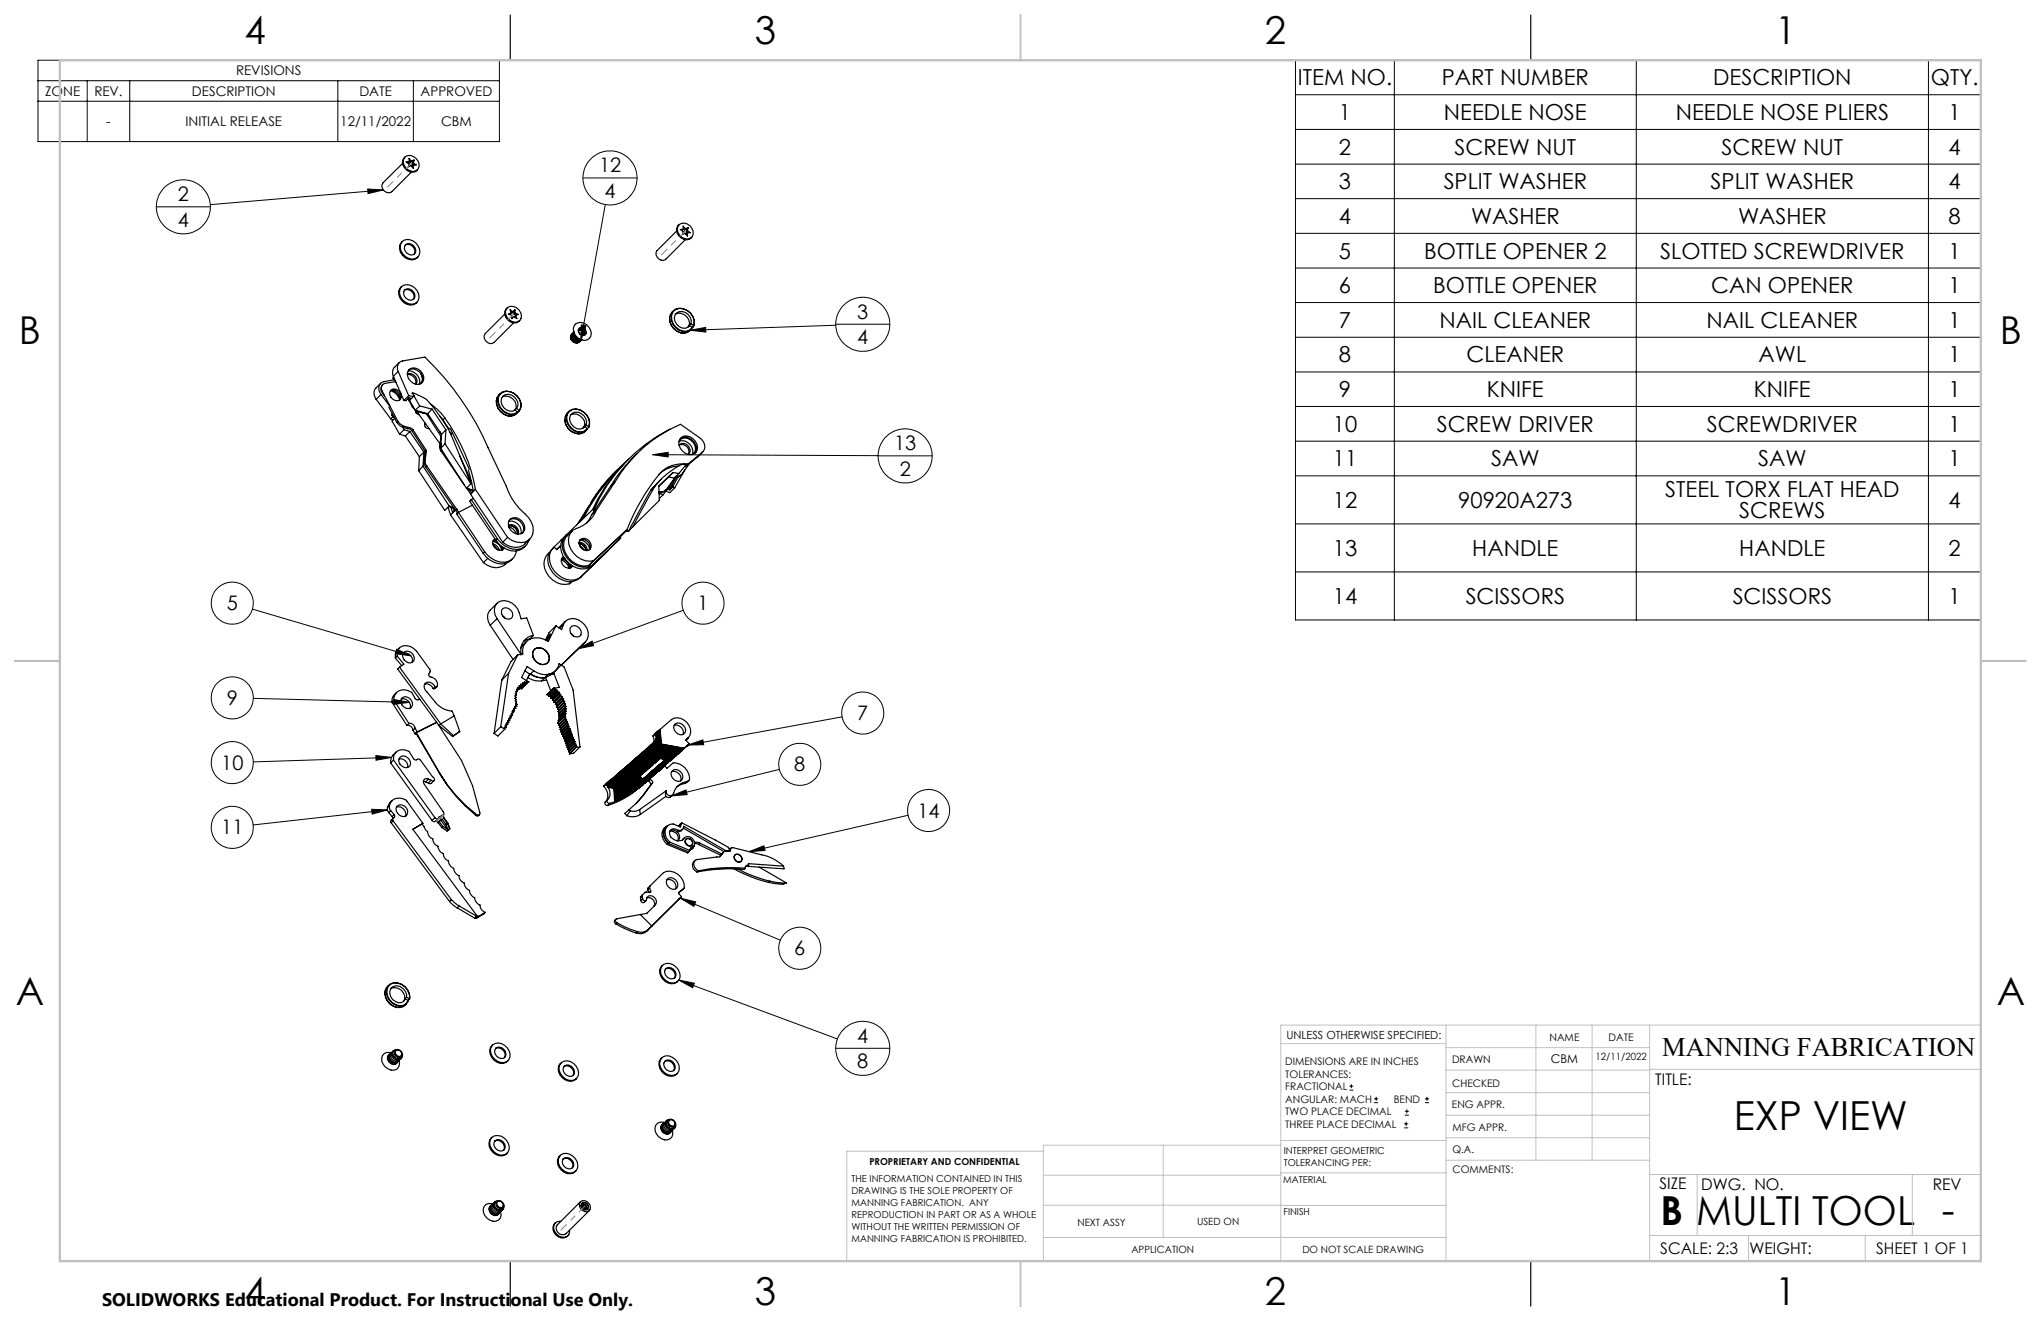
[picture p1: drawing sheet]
<svg xmlns="http://www.w3.org/2000/svg" width="432mm" height="279mm" viewBox="0 0 432 279" stroke-linecap="round" stroke-linejoin="round" font-family="sans-serif">
<defs><g id="words">
<g font-size="8.5">
<text x="366.8" y="239">EXP VIEW</text>
<text x="351.3" y="259">B MULTI TOOL</text>
<text x="410.8" y="258.9">-</text>
</g>
<g font-size="8.1">
<text x="51.7" y="9.3">4</text>
<text x="159.7" y="9.3">3</text>
<text x="267.6" y="9.3">2</text>
<text x="375.6" y="9.3">1</text>
<text x="4" y="72.8">B</text>
<text x="423.1" y="72.8">B</text>
<text x="3.3" y="212.5">A</text>
<text x="422.4" y="212.5">A</text>
<text x="51.7" y="276">4</text>
<text x="159.7" y="276">3</text>
<text x="267.6" y="276">2</text>
<text x="375.6" y="276">1</text>
</g>
<text font-size="5.6" x="351.7" y="223.3">MANNING FABRICATION</text>
<g font-size="4.7">
<text x="274.6" y="18.1">ITEM NO.</text>
<text x="305" y="18.1">PART NUMBER</text>
<text x="362.4" y="18.1">DESCRIPTION</text>
<text x="408.5" y="18.1">QTY.</text>
<text x="283.3" y="25.4">1</text>
<text x="305.5" y="25.4">NEEDLE NOSE</text>
<text x="354.5" y="25.4">NEEDLE NOSE PLIERS</text>
<text x="412.3" y="25.4">1</text>
<text x="283.3" y="32.7">2</text>
<text x="307.7" y="32.7">SCREW NUT</text>
<text x="364.2" y="32.7">SCREW NUT</text>
<text x="412.3" y="32.7">4</text>
<text x="283.3" y="40">3</text>
<text x="305.4" y="40">SPLIT WASHER</text>
<text x="361.9" y="40">SPLIT WASHER</text>
<text x="412.3" y="40">4</text>
<text x="283.3" y="47.4">4</text>
<text x="311.2" y="47.4">WASHER</text>
<text x="367.7" y="47.4">WASHER</text>
<text x="412.3" y="47.4">8</text>
<text x="283.3" y="54.7">5</text>
<text x="301.3" y="54.7">BOTTLE OPENER 2</text>
<text x="351.2" y="54.7">SLOTTED SCREWDRIVER</text>
<text x="412.3" y="54.7">1</text>
<text x="283.3" y="62">6</text>
<text x="303.2" y="62">BOTTLE OPENER</text>
<text x="362" y="62">CAN OPENER</text>
<text x="412.3" y="62">1</text>
<text x="283.3" y="69.3">7</text>
<text x="304.6" y="69.3">NAIL CLEANER</text>
<text x="361" y="69.3">NAIL CLEANER</text>
<text x="412.3" y="69.3">1</text>
<text x="283.3" y="76.7">8</text>
<text x="310.3" y="76.7">CLEANER</text>
<text x="372" y="76.7">AWL</text>
<text x="412.3" y="76.7">1</text>
<text x="283.3" y="84">9</text>
<text x="314.6" y="84">KNIFE</text>
<text x="371.1" y="84">KNIFE</text>
<text x="412.3" y="84">1</text>
<text x="282" y="91.3">10</text>
<text x="304" y="91.3">SCREW DRIVER</text>
<text x="361.1" y="91.3">SCREWDRIVER</text>
<text x="412.2" y="91.3">1</text>
<text x="282" y="98.6">11</text>
<text x="315.5" y="98.6">SAW</text>
<text x="371.9" y="98.6">SAW</text>
<text x="412.2" y="98.6">1</text>
<text x="282" y="107.4">12</text>
<text x="308.5" y="107.4">90920A273</text>
<text x="352.3" y="105.1">STEEL TORX FLAT HEAD</text>
<text x="412.3" y="107.4">4</text>
<text x="368" y="109.7">SCREWS</text>
<text x="282" y="117.6">13</text>
<text x="311.5" y="117.6">HANDLE</text>
<text x="368" y="117.6">HANDLE</text>
<text x="412.3" y="117.6">2</text>
<text x="282" y="127.7">14</text>
<text x="310.1" y="127.7">SCISSORS</text>
<text x="366.6" y="127.7">SCISSORS</text>
<text x="412.3" y="127.7">1</text>
</g>
<g font-size="4.2">
<text x="126.7" y="36.4">12</text>
<text x="127.9" y="41.8">4</text>
<text x="37.6" y="42.6">2</text>
<text x="37.6" y="47.9">4</text>
<text x="181.4" y="67.4">3</text>
<text x="181.4" y="72.8">4</text>
<text x="189.2" y="95.2">13</text>
<text x="190.3" y="100.6">2</text>
<text x="48" y="129.1">5</text>
<text x="147.6" y="129.1">1</text>
<text x="48" y="149.1">9</text>
<text x="181.4" y="152.3">7</text>
<text x="46.8" y="162.8">10</text>
<text x="168" y="163.2">8</text>
<text x="194.1" y="172.9">14</text>
<text x="46.8" y="176.5">11</text>
<text x="168" y="202.1">6</text>
<text x="181.4" y="220.5">4</text>
<text x="181.4" y="225.9">8</text>
</g>
<text font-size="3.8" x="21.6" y="276.3">SOLIDWORKS Educational Product. For Instructional Use Only.</text>
<g font-size="3.4">
<text x="350.2" y="229.5">TITLE:</text>
<text x="351.1" y="251.6">SIZE</text>
<text x="359.9" y="251.6">DWG. NO.</text>
<text x="408.9" y="251.7">REV</text>
<text x="351.2" y="265.2">SCALE: 2:3</text>
<text x="370.1" y="265.3">WEIGHT:</text>
<text x="396.9" y="265.2">SHEET 1 OF 1</text>
</g>
<g font-size="2.8">
<text x="49.9" y="15.9">REVISIONS</text>
<text x="9.6" y="20.3">ZONE</text>
<text x="20" y="20.3">REV.</text>
<text x="40.6" y="20.3">DESCRIPTION</text>
<text x="76" y="20.3">DATE</text>
<text x="89" y="20.3">APPROVED</text>
<text x="22.5" y="26.7">-</text>
<text x="39.3" y="26.7">INITIAL RELEASE</text>
<text x="72" y="26.7">12/11/2022</text>
<text x="93.3" y="26.7">CBM</text>
</g>
<text font-size="2.5" x="328.1" y="224.8">CBM</text>
<text font-size="2.4" x="272.2" y="219.7">UNLESS OTHERWISE SPECIFIED:</text>
<g font-size="2.2">
<text x="327.8" y="220.1">NAME</text>
<text x="340.3" y="220.2">DATE</text>
<text x="271.9" y="225.3">DIMENSIONS ARE IN INCHES</text>
<text x="271.9" y="227.9">TOLERANCES:</text>
<text x="307.2" y="224.9">DRAWN</text>
<text x="271.9" y="230.6">FRACTIONAL</text>
<text x="271.9" y="233.2">ANGULAR: MACH</text>
<text x="294.9" y="233.2">BEND</text>
<text x="307.3" y="229.8">CHECKED</text>
<text x="271.9" y="235.9">TWO PLACE DECIMAL</text>
<text x="271.9" y="238.5">THREE PLACE DECIMAL</text>
<text x="307.2" y="234.5">ENG APPR.</text>
<text x="307.3" y="239.2">MFG APPR.</text>
<text x="307.3" y="243.9">Q.A.</text>
<text x="307.3" y="248.1">COMMENTS:</text>
</g>
<g font-size="2.1">
<text x="337.6" y="224.2">12/11/2022</text>
<text x="227.9" y="259.2">NEXT ASSY</text>
<text x="253.3" y="259.2">USED ON</text>
<text x="239.3" y="265">APPLICATION</text>
<text x="275.5" y="265.1">DO NOT SCALE DRAWING</text>
</g>
<g font-size="2">
<text x="271.6" y="244.1">INTERPRET GEOMETRIC</text>
<text x="180.2" y="250">THE INFORMATION CONTAINED IN THIS</text>
<text x="183.9" y="246.4">PROPRIETARY AND CONFIDENTIAL</text>
<text x="271.5" y="250.2">MATERIAL</text>
<text x="271.6" y="246.6">TOLERANCING PER:</text>
<text x="180.2" y="252.5">DRAWING IS THE SOLE PROPERTY OF</text>
<text x="180.2" y="255.1">MANNING FABRICATION. ANY</text>
<text x="180.2" y="257.6">REPRODUCTION IN PART OR AS A WHOLE</text>
<text x="271.5" y="257">FINISH</text>
<text x="180.2" y="260.1">WITHOUT THE WRITTEN PERMISSION OF</text>
<text x="180.2" y="262.6">MANNING FABRICATION IS PROHIBITED.</text>
</g>
</g></defs>
<g fill="none" stroke="#000" stroke-width=".25">
<path d="M108 3.2v9.5M215.9 3.2v9.5M323.8 3.2v9.5M85.2 34.6l-4.2 4.1a1.36 1.36 0 0 0 .2 1.6 1.36 1.36 0 0 0 1.7 .2l4.1-4.1M85.7 33.2a1.96 1.96 0 0 0-.1 2.4 1.96 1.96 0 0 0 2.3 .7l.4-.4M85.7 33.2a2 2 0 0 1 2.3 .3 2 2 0 0 1 .4 2.3 1.83 1.83 0 0 1-3-1l-.1-.6 .1-.6zM86.6 34.1l.2 .2M86.6 34.2h-.7l.7 .5-.2 .6 .6-.3 .5 .6-.1-.7M86.6 34.2l-.4 .2M87 34.1l-.5-.6 .1 .7M87 34.1l-.2 .2M87.2 34.7l.4 .2"/>
<path d="M87.4 34.1l-.6 .2M87.4 34.1l-.2 .6M87.4 34.9l-.2 .4M87.5 34.5l.6 .4h-.7M87.5 34.5l-.3 .2M87.6 33.9l-.1 .6M87.6 33.9l-.6 .2M87.6 33.9l-.2 .2M85 51.2a2.19 2.19 0 0 1 3.4 .8 1.74 1.74 0 0 1-.1 2.5 1.74 1.74 0 0 1-2.5-.2 2.36 2.36 0 0 1-.8-3.1zM85.1 51.1a1.93 1.93 0 0 0 0 2.8 2.14 2.14 0 0 0 3.3 .5M85.7 51.9a1.44 1.44 0 0 1 1.6 .3 1.44 1.44 0 0 1 .3 1.6M85.8 51.8a1.4 1.4 0 0 1 1.7 .2 1.4 1.4 0 0 1 .2 1.7 1.4 1.4 0 0 1-1.7-.2 1.4 1.4 0 0 1-.2-1.7z"/>
<path d="M143.2 48.9l-4.2 4.1a1.33 1.33 0 0 0 .2 1.6 1.33 1.33 0 0 0 1.7 .2l4.1-4.1M143.7 47.5a1.9 1.9 0 0 0 .1 2.6 1.9 1.9 0 0 0 2.5 .1M143.7 47.5a1.97 1.97 0 0 1 2.3 .3 1.97 1.97 0 0 1 .4 2.3 1.91 1.91 0 0 1-2.1 .2 1.91 1.91 0 0 1-1-1.8l.1-.6zM144.6 48.5l-.4 .2M144.6 48.5h-.7l.6 .5-.1 .6 .6-.3 .5 .6-.1-.7M144.6 48.4l.2 .2M145 48.4l-.2 .2M145 48.4l-.5-.6 .1 .7M145.2 49l.4 .2M145.4 48.4l-.6 .2M145.4 48.4l-.2 .6M145.4 49.2l-.2 .4"/>
<path d="M145.4 48.8l.6 .4h-.6M145.4 48.8l-.2 .2M145.6 48.2l-.2 .6M145.6 48.2l-.6 .2M145.6 48.2l-.2 .2M83.2 79.6l2.2 5.1M83.3 79.8l-.2 .2 .7 1M84.2 78.6a1.47 1.47 0 0 1 1-2.3l4.7-.8a60.5 60.5 0 0 1 13.4 19.2l3.8 8.1a13.1 13.1 0 0 0 4.1 6 3.8 3.8 0 0 1 1.1 5 3.4 3.4 0 0 1-4.9-.1M84.2 78.6l2.3 5.1M84.2 78.6l-1 1M84.5 76.7l-1.4 1.4-.1 .7 .2 .8M84.8 60.8a2.23 2.23 0 0 1 3.5 .8 1.69 1.69 0 0 1 .1 2.1 1.69 1.69 0 0 1-2.1 .5 2.44 2.44 0 0 1-1.5-3.4z"/>
<path d="M84.9 60.6a1.91 1.91 0 0 0 0 2.9 2.11 2.11 0 0 0 3.3 .4M85.5 61.4a1.44 1.44 0 0 1 1.7 .3 1.44 1.44 0 0 1 .3 1.6M85.6 61.3a1.41 1.41 0 0 1 1.7 .2 1.41 1.41 0 0 1 .3 1.7 1.4 1.4 0 0 1-1.7-.1 1.4 1.4 0 0 1-.3-1.8zM86.2 79.1a1.49 1.49 0 0 1 1.6 .5 1.49 1.49 0 0 1 .1 1.6M86.2 79.2a1.57 1.57 0 0 1 1.7 2M86.4 78.4a2.33 2.33 0 0 1 2.3 2.9M86.4 78.3a2.07 2.07 0 0 1 2.4 .4 2.07 2.07 0 0 1 .4 2.3M86.7 78a2.11 2.11 0 0 1 2.3 .5 2.11 2.11 0 0 1 .5 2.3 1.85 1.85 0 0 1-3.1-.7 1.51 1.51 0 0 1 .3-2.1zM89 79a1.72 1.72 0 0 1-.2 2.2M106.8 66.4l-4.1 4.2a1.37 1.37 0 0 0 .2 1.6 1.37 1.37 0 0 0 1.6 .2l4.2-4.1M107.3 65.1a1.91 1.91 0 0 0 0 2.5 1.91 1.91 0 0 0 2.5 .3l.2-.1M107.5 64.9a1.99 1.99 0 0 1 2.3 .6 1.99 1.99 0 0 1 .2 2.3 1.99 1.99 0 0 1-2.3-.2 1.99 1.99 0 0 1-.6-2.3z"/>
<path d="M108.1 66l.2 .2M108.2 66.2l-.6 .2 .7 .3v.7l.4-.4 .7 .4-.3-.7M108.2 66.2l-.4 .3M108.5 66l-.6-.5 .3 .7M108.7 65.8l-.4 .4M108.7 65.8l.1 .7M108.8 66.5l.5 .1M108.9 65.5l.1 .7M108.9 65.5l-.6 .7M108.9 65.5l-.2 .3M109 66.2l.7 .3-.6 .2M109 66.2l-.2 .3"/>
<path d="M109.1 66.7l-.2 .2v.2M120.9 70.8a1.21 1.21 0 0 0 .3 1.4 1.21 1.21 0 0 0 1.5 .1M121.1 70.5a1.17 1.17 0 0 0 .2 1.5 1.17 1.17 0 0 0 1.5 .1M121.2 70.6a1.03 1.03 0 0 0-.4 1.1 1.03 1.03 0 0 0 .9 .8h.5l.5-.3M121.2 70.4a1.16 1.16 0 0 0 .2 1.6 1.16 1.16 0 0 0 1.5 0M121.3 70.3a1.2 1.2 0 0 0 .3 1.5 1.2 1.2 0 0 0 1.5 0M121.4 70.3h-.1M121.4 70.3h.1a1.27 1.27 0 0 0 1.4 1.5 1.34 1.34 0 0 1-1.5-1.5zM121.4 70.2a1.19 1.19 0 0 0 .2 1.5 1.19 1.19 0 0 0 1.5 .1M121.7 68.6a2.17 2.17 0 0 1 2.7 .3 2.17 2.17 0 0 1 .3 2.7 2.19 2.19 0 0 1-3.4-1.9l.1-.6zM122.4 69.8v.5l.3 .3M122.4 69.8v.1"/>
<path d="M122.4 69.9l.3 .7M122.4 69.7v.1M122.4 69.8h.2M122.5 69.8l.3-.1a1.18 1.18 0 0 1 .9 .9M122.6 69.7h.1M122.6 69.7l.6 .3M122.7 70.6l.3 .2 .5 .1M122.7 70.6l.7 .3M122.9 69.3l.8 .3M122.9 69.3l-.4 .1-.1 .4M122.9 69.3l-.3 .4h-.2M122.9 69.3h.1"/>
<path d="M122.9 72v.1M123 69.3l.1 .3h.5M123 69.3l-.6 .6M123.2 70l.1 .1M123.3 70.1l.3 .6M123.4 70.9h.1M123.5 70.9h.1M123.6 69.6h.1M123.6 70.7l-.2 .2M123.6 69.6l-.4 .4M123.7 69.6l.3 .8M123.7 69.7v.4l.3 .2"/>
<path d="M123.7 69.6v.1M123.7 69.7l-.4 .4M124 70.3v.1M124 70.3l-.4 .4M124 70.4l-.1 .4-.4 .1M124 70.4l-.5 .5M141.7 67.6a2.87 2.87 0 0 0 3.7 2.6l.3-.2M142.5 65.7a2.41 2.41 0 0 0 0 3.8 2.4 2.4 0 0 0 3.3 .5M142.9 66.5a2.12 2.12 0 0 1 2.9 2.4M145.8 68.9h.1M145.9 68.8l.5 .4M145.9 68.8l-.4 .4"/>
<path d="M146.2 68.5a2.08 2.08 0 0 0-.8-2.1 2.08 2.08 0 0 0-2.2-.3 2 2 0 0 0-.2 2.3 2 2 0 0 0 2 1l.5-.1 .4-.5M146.2 69.7l-.3 .3M146.2 68.5l.6 .3M146.2 68.5l-.4 .4M146.5 69.2h.1M146.5 69v.2M146.8 68.8v.1M146.8 68.8a2.93 2.93 0 0 0-3.7-3.4 2.3 2.3 0 0 0-.1 3.8 2.06 2.06 0 0 0 3.4 0M146.8 68.9a3 3 0 0 0-3.7-3.6 2.35 2.35 0 0 0-.2 4 2.11 2.11 0 0 0 3.6 0l-.1-.1M146.8 68.9l-.3 .3M79.6 84.5l3.1 4.1M80.5 81.1l-1 1a1.86 1.86 0 0 0 .1 2.4"/>
<path d="M80.6 83.4l1.9 2.5M80.6 83.4l-1 1.1M80.8 82.5l3.4 6.6M80.8 82.5l-.2 .1M80.8 81.5l-.2 .7a2.11 2.11 0 0 0 .7 1.5M81 81.4h-.1M82.3 86.1l1.7 3.3M82.6 82.6a1.44 1.44 0 0 1 1.8 .1 1.44 1.44 0 0 1 .4 1.7 1.43 1.43 0 0 1-1.8 0 1.43 1.43 0 0 1-.4-1.8zM82.6 82.6a2.71 2.71 0 0 1 2 2 1.5 1.5 0 0 0-.4-1.6 1.5 1.5 0 0 0-1.6-.3M82.7 88.6l.5 .2M82.8 82.5a2.58 2.58 0 0 1 1.9 1.8M82.8 87.7l.3 .4"/>
<path d="M83 87.5l-.2 .2M83 87.6l-.2 .1M83.1 88.1l.3 .1M83.1 88.1l-.4 .5M83.4 80.3l-2.1 .4a1.6 1.6 0 0 0-.7 2.7M83.5 88.5l-.6 .5 1.6 2.8M83.6 80.7l-2.2 .4a1.02 1.02 0 0 0-.6 1.4M84 89.4l.7 .7 .6 .3M84.2 89.1l.4 .5 .9 .6M84.2 89.1l-.2 .3M84.5 91.8l1.3 .4M85.2 90.3l.3 .6"/>
<path d="M85.3 90.4l.9 .3M85.5 90.2l-.2 .2M85.5 90.2l1 .2M85.5 90.9l1.2 .4M85.5 90.9l-1 .9M85.8 92.2l2.9 4.4M86.2 90.7l.5 .1 .5 .3M86.3 84.3l.3 .6M86.3 84.3l.9 1.8M86.4 84.2l.2 .5M86.5 90.4l.5 .2 .4 .3M86.5 90.4l-.3 .3"/>
<path d="M86.5 83.7l.9 .2M86.5 83.7l-1.1 1M86.6 84.7l1.2 2.1M86.7 91.3l3 4.3M86.7 91.3l-.9 .9M87 84.2l-.5-.1-.6 .6h-.5M87.2 91.1l2.8 4.4M87.2 86.1l.5 .5M87.3 83.1l.8 .3a7.8 7.8 0 0 1 4.2 3.6 27.2 27.2 0 0 1 4.6 8.5l2.7 6.8M87.3 83.1l.3 .6M87.3 83.1l-.2 .1M87.3 86l-.1 .1"/>
<path d="M87.4 90.9l-.2 .2M87.4 90.9l2.8 4.3M87.6 83.7l1.2 2.2M87.6 83.7l-1 1M87.8 86.8l2.7 .7M87.9 86.8a.8 .8 0 0 0 .8 .9M87.9 87l.2 .4M88.5 87.1l-.4-.2 5 6.9M88.5 87.1l1 .3M88.6 99.6l5.5 8.3 .9-.8M88.7 87l-.2 .1M88.7 96.6l-.1 3"/>
<path d="M88.8 85.9l2.6 .6M88.8 85.9l-1 .9M89.5 98.6l5.5 8.4M89.5 98.6l-.9 1M89.5 87.4l.5 .1 .5 .4M89.6 87.3l-.1 .1M89.7 95.6l-.2 3M89.7 95.6l-1 1M89.7 97.6v.6l.3 .5M90 89.5a.76 .76 0 0 0 0 .8 .76 .76 0 0 0 .8 .3M90 97.4v.7l.3 .4M90 95.5v.2"/>
<path d="M90 97.4l-.3 .2M90 95.7l-.3 1.9M90 98.7l6.3 9.2M90 89.6h-.1M90.2 95.2v.2M90.2 95.2l-.2 .3M90.2 95.4l-.2 .3M90.2 95.4l-.2 2M90.3 98.5l6.7 9.8M90.3 98.5l-.3 .2M90.5 87.9l2.7 4.3M90.5 87.5l2.9 4.4"/>
<path d="M90.6 87.7l-.1 .2M91.1 85.5a12.2 12.2 0 0 1 3 2.9M91.4 86.5l2.9 4.4M91.4 86.5l-.9 1M93 94.3l.1 .7 .2 .5M93 91.3l.4 .6M93.1 88.1l.6 .7M93.2 94.1v.4M93.2 92.2l.1 .2M93.2 94.1l-.2 .2M93.2 94.8l5.5 8.5M93.3 93.8l-.1 .3"/>
<path d="M93.3 92.4l-.3 1.9M93.3 95.5l5 7.2M93.4 92.3l-.1 .1M93.4 92.1l-.2 .1M93.4 91.9l-.2 2.9M93.5 95.3l-.2 .2M93.7 88.8l1.3 1.9M94.1 88.4a36.7 36.7 0 0 1 6.5 15.1M94.1 88.4l-.4 .4M94.2 93.9l5.4 8.4M94.2 93.9l-1 .9M94.3 90.9l-.1 3"/>
<path d="M94.3 90.9l-.9 1M95.2 90.6l.5 .9M95.7 91.5l3.6 7.8M95.7 91.5l-.3 .4M97.2 96.3l2.6 5.8M99.1 99.5l1.1 4.4M105.6 83.6a2.65 2.65 0 0 0 1.1 4 2.06 2.06 0 0 0 2.2 .1M105.8 83.3l-.3 .3M105.9 83.3a2.35 2.35 0 0 0 .1 3.8 2.32 2.32 0 0 0 3.8-.2M106.3 84a2.02 2.02 0 0 1 2.3 .4 2.02 2.02 0 0 1 .3 2.3M109 86.7l.4 .5M109.3 86.4a1.88 1.88 0 0 0-1-2.8 1.5 1.5 0 0 0-1.9 .2 1.5 1.5 0 0 0-.2 1.8 1.97 1.97 0 0 0 2.8 1.1"/>
<path d="M109.3 86.4l-.3 .3M109.3 86.4l.5 .5M109.5 87.2h.1M109.8 86.9h.1M109.8 86.9a2.52 2.52 0 0 0-1.1-3.7 1.98 1.98 0 0 0-2.5-.2 1.98 1.98 0 0 0-.7 2.4 2.76 2.76 0 0 0 3.8 1.9l.1-.1M109.8 86.9a2.62 2.62 0 0 0-1.1-3.8 2.22 2.22 0 0 0-3.3 .8 3.1 3.1 0 0 0 3.3 3.8l.6-.3 .1-.2M119.6 88.8a2.93 2.93 0 0 0 3.5 2.8l.4-.3M120.1 87.3a2.58 2.58 0 0 0 .8 4 2.23 2.23 0 0 0 3.1-.3M120.3 87l-.3 .3M120.8 87.7a2.11 2.11 0 0 1 2.1 .4 2.11 2.11 0 0 1 .7 2.1M123.6 90.2v.1M123.7 90.2l.5 .4"/>
<path d="M123.7 90.2l-.4 .4M124 89.9a2.09 2.09 0 0 0-.7-2.2 2.09 2.09 0 0 0-2.2-.3 2.01 2.01 0 0 0-.4 2.2 2.01 2.01 0 0 0 2 1.2l.6-.2 .4-.4M124 89.9l.5 .4M124 89.9l-.4 .3M124.5 90.3a2.82 2.82 0 0 0-.9-3 2.82 2.82 0 0 0-3.1-.3 2.62 2.62 0 0 0 .9 3.9 1.99 1.99 0 0 0 2.8-.3M124.5 90.3h.1M124.6 90.3a3 3 0 0 0-3.5-3.7 2.26 2.26 0 0 0-.5 3.9 2.22 2.22 0 0 0 3.6 .2v-.1M124.6 90.3l-.4 .4M130.7 99.3a30.9 30.9 0 0 0-5.7 7.1M131 99.1a36.6 36.6 0 0 0-8.1 11M131 99.1a40.1 40.1 0 0 0-7.6 10.5M131 99.1h.1"/>
<path d="M132 98.1l-1 1M132.1 98a32.3 32.3 0 0 0-6.7 9.7M132.2 97.9l-3.2 3.2M133 97.1l-.9 .9M134.8 95.9l-1.1 1a31.4 31.4 0 0 0-4.5 6M141.7 90.8a34.4 34.4 0 0 0-16.1 17.1M142.4 99.9l1.2 .3M142.4 99.9l-3 2.9M142.4 99.9l-1 1M143.6 98.6h-.3a6.2 6.2 0 0 0-3.7 1.5M143.7 94.2a1.39 1.39 0 0 1 1.8 0 1.39 1.39 0 0 1 .1 1.9 1.48 1.48 0 0 0-.3-1.6 1.48 1.48 0 0 0-1.6-.3M143.7 93.4a1.7 1.7 0 0 1 2.9 .1 1.62 1.62 0 0 1-.2 2.7"/>
<path d="M143.7 93.3a2.24 2.24 0 0 1 2.7 2.8M143.9 92.7a2.34 2.34 0 0 1 2.7 .5 2.34 2.34 0 0 1 .4 2.7M144.1 92.5a2.33 2.33 0 0 1 3.5 2 1.57 1.57 0 0 1-.9 1.6 1.57 1.57 0 0 1-1.7-.3 2.14 2.14 0 0 1-.9-3.3zM144.9 99.4l-2.2 3.8M144.9 98.6h.2M145.1 98.6l.2-.2-.3 .3M145.5 98.2a6.8 6.8 0 0 0-7.1 3.5l-1.9 2.7-1.7 3-2.2 4.6M145.5 98.2l-.4 .4M145.9 98l-1.7 2.4M147.6 96.6l-1.8 1.5M148.6 95.6a1.99 1.99 0 0 0-.6-3l-4-2.9a29.3 29.3 0 0 0-13.8 12.1M148.6 95.6l-3.1 2.6"/>
<path d="M148.6 95.6l-1 1M148.7 95.5l-1.1 1.1M94.8 107.3l.5 1.6M95 107.1l1.2 .5M95 107l1.1 .5M95 107v.1M95.3 108.9l7 10.1M95.4 107.3l.4 1.1M96.2 108.1l-.2-.6 .1 .6M96.3 107.9l.5 .6M96.3 107.9l-1 1M96.6 107.8l-.3 .1"/>
<path d="M96.7 107.7l.1 .1M97 108.4l5.5 8.3M97 108.4l-.4 .3 5.6 8.3M98.7 103.3l1.5 .6M98.7 103.3l.9 1.2M98.8 103.2l-.1 .1M98.8 103.2l1.3 .6M99.3 103.5l.5 .8M99.6 102.3l-.8 .9M99.7 105.7l5.5 8.2M99.7 105.7l-.3 .3 5.5 8.3M99.9 106.9l-2.9 1.5"/>
<path d="M100.2 105.4l-.5 .3M100.6 103.5l6.8 10.2M100.6 103.5l-1 1 6.8 10.2M102.2 117a4.5 4.5 0 0 0 4.9 2.1l.7-.4 .7-.6M102.3 119a3.4 3.4 0 0 0 4.8 .1M102.5 116.7l-.3 .3M103.2 118.1l-.9 .9M104.3 115a1.77 1.77 0 0 1 1.3 1.4M104.4 115.4l.4 .3 .5 .6M104.7 114a1.4 1.4 0 0 0-.3 1.6 1.4 1.4 0 0 0 1.4 .8l.5-.1M104.8 114.2l-.4 .1 .5-.1M104.9 114.3a4.5 4.5 0 0 0 5 2.1l.7-.4 .6-.6"/>
<path d="M105.1 114.5h-.8a2.43 2.43 0 0 1 1.9 1.8l-.1-.7M105.2 113.9a4.7 4.7 0 0 0 5 2.2 2.63 2.63 0 0 0 1.7-1.9M105.2 113.9l-.3 .4M106.4 115.8l-.1 .5M106.6 115.9l-.3 .4M107.4 113.7l-1 1M107.6 111.1a1.49 1.49 0 0 1 1.6 .3 1.49 1.49 0 0 1 .4 1.6M107.6 111.2a1.6 1.6 0 0 1 1.9 1.8 1.57 1.57 0 0 0-1.9-1.8zM107.6 110.2a2.28 2.28 0 0 1 2.6 2.7M107.7 111.5a1.74 1.74 0 0 1 1.4 1.4M107.7 110a1.85 1.85 0 0 1 3.1 .7 1.44 1.44 0 0 1-.2 1.9 1.44 1.44 0 0 1-1.9 .1 2.06 2.06 0 0 1-1-2.7zM107.8 110a2.05 2.05 0 0 1 2.3 .4 2.05 2.05 0 0 1 .4 2.3"/>
<path d="M109.3 116.5a2.9 2.9 0 0 1-4.5 2.1l-1.6-1.2-.7-.7M112.1 114.1a3.6 3.6 0 0 1-5.7 .6M116.2 116.9a3.2 3.2 0 0 0-.6 4.2 4.3 4.3 0 0 0 4.9 2.4l.4-.5M117.1 115.9a3.9 3.9 0 0 0 .9 5.6 3.8 3.8 0 0 0 5 .5l-.4 .3M118.6 115.4l-.8 .8-.6-.5M118.7 114.2l.2 .2M118.7 118.4a2.42 2.42 0 0 1 1.6 1.8M118.8 118.3h.8M118.9 118.1l.4-.1zM119.1 118.2a2.41 2.41 0 0 1 1.5 1.9M119.2 117.8a1.37 1.37 0 0 0-.4 1.5 1.37 1.37 0 0 0 1.4 .9l.4-.1 .5-.4M119.2 118.2l.6 .4"/>
<path d="M119.3 113.7l-2.6 2.5a3.7 3.7 0 0 0 .2 4.9 4.4 4.4 0 0 0 5.1 1.6l.6-.4M119.8 113.2a3.7 3.7 0 0 0 .2 4.9 4.1 4.1 0 0 0 5.7 1.1M119.8 113.2a3.4 3.4 0 0 0-.7 4.4 4.5 4.5 0 0 0 5.6 2.4l.6-.4M120.2 119l.4 1.1M120.6 119.3v.8M120.9 119.6l-.1 .5M121 112.3a3.6 3.6 0 0 0-.7 5.7 4.3 4.3 0 0 0 4.3 1.6M122.5 114.9a1.65 1.65 0 0 1 1.5 1.6 1.74 1.74 0 0 0-1.5-1.6zM122.5 114.7a1.64 1.64 0 0 1 1.7 1.8M122.6 115.4l.6 .4 .3 .5M122.7 114.3a1.52 1.52 0 0 1 1.7 .3 1.52 1.52 0 0 1 .3 1.7M122.7 114.2a1.5 1.5 0 0 1 1.8 .1 1.5 1.5 0 0 1 .4 1.8 1.5 1.5 0 0 1-1.9-.1 1.5 1.5 0 0 1-.3-1.8z"/>
<path d="M122.8 114.2a2.39 2.39 0 0 1 1.9 2M124.6 107l-2.5 4M125.1 108.9l-1 1.7M125.6 118.6l-1 1M125.7 119.2l-.4 .4M125.7 108.1l-.3-.4-5.6 5.5M126.2 107.9a7.5 7.5 0 0 1-5 4.2 3.4 3.4 0 0 0 .1 4.9 4.3 4.3 0 0 0 4.3 1.6M126.2 107.9l-1.1 1M128.6 116.5h.1M128.6 116.5l-6 5.8M128.6 116.5l-.4 .3M129.2 102.9l-4.1 6"/>
<path d="M130.2 101.8l-4 6.1M130.2 101.8l-1 1.1M131.1 113.5l.2 .3M131.3 113.8l-5.6 5.4M131.3 113.8l-6 5.8M132.4 112.2l.6 .1M132.4 112.3l-1.2 1.3M132.6 112l-7 6.6M132.6 112l-8 7.6M133 112.3h-.7M133.9 111.4l-.9 .9M137.7 103.7l-4.7 8.6"/>
<path d="M138.5 102.9l-4.6 8.5M138.5 102.9l-.8 .8M139.4 102.8l.1 3-5.6 5.6M139.4 104h.2M139.5 104.4l.8 .2M139.6 104l-.2 .2M139.8 101.4l-2.1 2.3M140.3 104.6l-.8 .8M140.9 103.6a1.47 1.47 0 0 1-1.3 .4M140.9 103.6a1.69 1.69 0 0 1-1.5 .6M141.3 103.5l.4 .1M141.4 100.9l-2 1.9"/>
<path d="M141.5 103.1l.4 .1M141.5 103.1l-1.2 1.5M141.9 103.2l-.2 .4M142.3 103l.4 .2M142.3 103l-.6 .6M142.5 102.6l-.2 .4M142.5 102.6l-.6 .6M142.7 101.2l-1.2 1.9M142.7 103.2l-1 1-.8-.3M142.8 101l-1.9 2.6M143.1 101l-1.3 2.2M143.5 100.9l-1 1.7"/>
<path d="M143.6 100.2l1.6-2h-.4a3.8 3.8 0 0 0-2.6 1.2l-2 1.6-1.7 1.9M143.6 100.2l-.9 .9-1.3-.2M144.2 100.4l-.6 .3-.6 .1M144.2 100.4a1.51 1.51 0 0 1-1.4 .6M3.1 139.7h9.6M83.6 139.2l1.4 1.6M84 138.8a1.88 1.88 0 0 1 .8-2 1.88 1.88 0 0 1 2-.1l1.4 1.1 2.7 3.8 .1 .5-.3 .5 .1 .5a1.72 1.72 0 0 1 1.7 2.1l-.5 .1M84 138.8l1.4 1.7-.9 .6M84 138.8l-.4 .4M84.5 137.1a2.07 2.07 0 0 0-.9 2.1M85.3 138.2a1.53 1.53 0 0 1 1.9 1.9M85.5 137.9a1.41 1.41 0 0 1 1.8 .4 1.41 1.41 0 0 1 0 1.8 1.42 1.42 0 0 1-1.7-.4 1.42 1.42 0 0 1-.1-1.8z"/>
<path d="M103.7 132.3l4.8 7.2M105.2 130.8a2.24 2.24 0 0 1-.5-2.4 2.24 2.24 0 0 1 2.1-1.4 3.6 3.6 0 0 1 3.1 2.6l.3 1.3 1.2-.2 1.5 3.7M105.2 127.6a3.5 3.5 0 0 0-2 3.1l.1 .8 .4 .8M105.2 130.8l-1.5 1.5M105.2 130.8l5 7.6M106.3 130.2l.5 .5M106.4 128.7a1.4 1.4 0 0 1 1.7 .4 1.4 1.4 0 0 1 0 1.7 1.4 1.4 0 0 1-1.6-.4 1.4 1.4 0 0 1-.1-1.7zM109.5 138.5l-1.9 3.9M109.5 138.5l-1.4 1.4-1.9 4M110.1 138.4l-.6 .1M110.2 138.4v.1M111.4 135.7l-1.2 1.3 .5-.6"/>
<path d="M112.1 135.1l-.7 .2-.7 .4M112.1 135.1v.1M112.9 134.4a3.2 3.2 0 0 0-2.7 4M112.9 134.4l-.8 .7M113 137.4a2.14 2.14 0 0 1 2.3 .1 2.14 2.14 0 0 1 .8 2.2 1.69 1.69 0 0 1-3-.1 1.78 1.78 0 0 1-.1-2.2zM113.1 137.3a2.07 2.07 0 0 1 2.5 .5 2.07 2.07 0 0 1 .1 2.5 2.07 2.07 0 0 1-2.4-.5 2.07 2.07 0 0 1-.2-2.5zM116.3 134.2l.2-.1-.2 .6-.7 .7zM117.6 132.4l-1.6 3.3a3.6 3.6 0 0 0-4.8 .3l-.5 .7-.1 .8v.9h-.4M117.6 132.4l-1.4 1.4-.8 1.6M119.2 132.1a2.36 2.36 0 0 1 3.8-.5 2.88 2.88 0 0 1 .9 4.1M119.2 132.1l-.4 1.1-1.2-.8M119.2 132.1l-.8 .8"/>
<path d="M119.6 131.4l-1.4 1.4M120.8 134l.5 .5M120.9 132.5a1.4 1.4 0 0 1 1.7 .4 1.4 1.4 0 0 1 0 1.7 1.39 1.39 0 0 1-1.7-.4 1.39 1.39 0 0 1 0-1.7zM123.9 135.7l-6.2 5.9a3.5 3.5 0 0 1-4.8 .3M123.9 135.7l-5.1 5M419.1 139.7h9.5M82.9 148.5l3.2 4.9M83.3 148.1l3.2 4.9M83.3 148.1l-.4 .4M83.8 159.1a2.47 2.47 0 0 0-1.1 2.3M83.9 146.5a2.2 2.2 0 0 0-1 2M84.5 141.1l8.7 12"/>
<path d="M84.5 141.1l-.4 .4 8.8 12M84.9 147.9a1.55 1.55 0 0 1 1.9 1.9M84.9 147.7a1.43 1.43 0 0 1 1.8 .1 1.43 1.43 0 0 1 .4 1.7 1.44 1.44 0 0 1-1.8 0 1.44 1.44 0 0 1-.4-1.8zM86.1 153.4a1.14 1.14 0 0 1 1.3 1M86.5 153a1.14 1.14 0 0 1 1.3 1M86.5 153l-.4 .4M87.4 154.4l.4 .8M87.8 155.2l.2-.2 4.9 8.4M87.8 154l-.4 .4M87.8 154l.5 .8M88.1 155.1l-.3 .1M88.1 155l4.9 8.4"/>
<path d="M88.3 154.8l4.1-2-4.3 2.2M88.3 154.8l-.2 .2M88.8 147.9l-.6 .1-.2-.1a2.61 2.61 0 0 0-4-1.5l-.4 .5-.3 1.2M89.8 144.7a1.34 1.34 0 0 1 1.9 1M92 145.3a1.23 1.23 0 0 0-1-1 1.23 1.23 0 0 0-1.3 .6l.2 1 .4 .4a11.4 11.4 0 0 0 2.9 3.2l1 .6 1.4 .3 .5 1M92 145.3l-.3 .4M92.4 145.2l-.4 .4-.3 .1M92.7 153.2l4.9 7.7 2.4 5.3 1.5 5.7-.1 .5-.5-.1M92.9 153.5l2.8 2.3M93.2 153.1l-.3 .4M93.2 153.1l2.8 2.5M96 155.6l-.3 .2"/>
<path d="M96.1 151.4l-2.9 1.7M96.1 151.4l1.2 3.3M97.3 154.7l-1.3 .9M97.3 154.7l-1.6 1.1M105.9 153.7l.9 .5M105.9 153.7l-1.4 1.4M106.2 143.9l-1.7 11.2M106.8 154.2l-1.5 1.5-.8-.6M107 153.9h.1M107 153.9h-.3l.1 .3M107 153.9l-.2 .2M107.1 153.5l-.2 .1 .1 .3"/>
<path d="M107.4 153.1h.1M107.4 153.1l-.4 .1 .2 .3-.3 .2M107.4 153.1l-.3 .3M107.5 152.8h.1M107.5 152.8h-.3l.2 .3M107.5 152.8l-.2 .2M107.6 142.4l-1.7 11.3M107.6 142.4l-1.4 1.5M107.7 152.4h.1M107.7 152.4h-.3l.1 .4M107.7 152.4l-.2 .2M107.9 152h.1"/>
<path d="M107.9 152h-.3l.1 .4M107.9 152l-.2 .3M108.1 151.6v.1M108.1 151.7h-.3l.1 .3M108.1 151.7l-.3 .2M108.3 151.3h.1M108.3 151.3h-.4l.2 .3M108.3 151.3l-.3 .2M108.4 150.9h.1M108.4 150.9l-.2 .1 .1 .3M108.4 150.9l-.2 .2M108.6 150.5h.1"/>
<path d="M108.6 150.5l-.3 .1 .1 .3M108.6 150.5l-.2 .2M108.8 150.1l-.3 .1 .1 .3M108.8 150.1l-.2 .3M109 149.8h.1M109 149.8h-.3l.1 .3M109 149.8l-.2 .2M109.2 147.5h.1M109.2 147.5l-.3 .2 .3 .3-.2 .2 .3 .3-.2 .3 .3 .2M109.2 149.4h.1M109.2 149.4h-.3l.1 .4M109.2 149.4l-.3 .2"/>
<path d="M109.2 147l-.2 .2 .2 .3M109.2 147l-.2 .2M109.3 146.5v.1M109.3 146.6l-.3 .1 .2 .3M109.3 146.6l-.2 .2M109.4 149l-.3 .1 .1 .3M109.4 149l-.3 .3M109.4 145.9l.1 .1M109.4 146.2h-.3l.2 .3M109.4 146.2l-.2 .2M109.6 145.7h.1M109.6 145.7l-.3 .1 .1 .4"/>
<path d="M109.6 145.7l-.2 .3M109.7 145.7l.2 .1M110.1 145.6l.2 .1M110.2 145.1l-.3-.1v.4h-.3v.3M110.2 145v.1M110.2 145l-.3 .3 .3-.2M110.3 145.7h.1M110.5 144.8l-.3-.1v.3M110.5 144.8l-.9 .8M110.6 144.7l-.1 .1M110.6 144.7l-1 1M110.9 144.5h.1"/>
<path d="M110.9 144.5l-.3-.1v.3M110.9 144.5l-1.4 1.5M111.1 141.9l.9 .7-.6 1.4M111.3 144.4h.1M111.3 144.4l-1.4 1.4M111.3 144.4l-.3-.2-.1 .3M111.7 143.3l.2 .1a4.1 4.1 0 0 0 2.7 .6M111.8 144.2h.1M111.8 144.2l-.4-.1-.1 .3M111.8 144.2l-1.5 1.5M112.2 142.6a4.4 4.4 0 0 0 3.2 .7M112.2 142.6a4.5 4.5 0 0 0 3.1 .7"/>
<path d="M112.2 142.6l-.3 .3M112.9 141.9l-1.4-.9-1.2 2.3 1.5 .9M112.9 141.9l-.7 .7M115.4 143.3l1.1 2.8M115.6 143.8l-1 .2M115.7 146.9h.1M115.7 146.9h.3M115.9 142.7a2.75 2.75 0 0 0 2.4-2.3l1 .7 1.9 4.8 1.5 12.1M115.9 142.7l-1.3 1.3M116 146.9l.1 .3M116.1 147.2v.1M116.1 147.3h.4"/>
<path d="M116.5 147.3l.1 .4M116.6 147.7h.3M116.9 148.1h.1M116.9 147.7v.4M116.9 148.1l.4 .1M117.1 145.6h.1M117.1 145.6h.3M117.1 145.6l-1.4 1.3M117.2 142.5l-1.3 .2M117.2 142.5l1.1 2.9-1.2 .2M117.2 142.5l-1.8 .8M117.2 148.5l.1 .1"/>
<path d="M117.3 148.6l.3 .1M117.3 148.2l-.1 .3M117.4 145.6l.1 .3M117.4 145.6l-1.4 1.3M117.5 145.9h.1M117.5 145.9l-1.4 1.3M117.5 149h.1M117.5 145.9l.3 .1M117.5 145.9l-1.4 1.4M117.5 149l.4 .2M117.6 148.7l-.1 .3M117.8 149.5h.1"/>
<path d="M117.8 149.5l.3 .2M117.8 146l.1 .3M117.8 146l-1.3 1.3M117.9 146.3l.4 .1M117.9 149.2l-.1 .3M117.9 146.3l-1.3 1.4M118 150h.1M118 150l.3 .2M118 152.9l.3 .2M118.1 149.7l-.1 .3M118.1 150.5h.1M118.1 152.5l.1 .1"/>
<path d="M118.1 150.5l.3 .3M118.2 153.4h.1M118.2 152h.1M118.2 151h.1M118.2 151l.2 .3M118.2 153.4l.3 .2M118.2 152l.1 .2M118.2 151.5h.1M118.2 151.5l.2 .3M118.3 146.7v.1M118.3 146.4v.3M118.3 150.2l-.2 .3"/>
<path d="M118.3 146.4l-1.4 1.3M118.3 146.7l-1.4 1.4M118.3 146.8l.3 .1M118.3 153.1l-.1 .3M118.3 146.8l-1.4 1.3M118.4 153.9l.3 .2M118.4 153.8v.1M118.5 153.6l-.1 .2M118.5 154.3l.4 .2M118.5 154.3h.1M118.6 147.1v.1M118.6 147.2l.4 .1"/>
<path d="M118.6 146.9v.2M118.6 147.2l-1.3 1.4M118.6 147.1l-1.4 1.4M118.6 146.9l-1.3 1.3M118.7 154.1l-.2 .2M118.7 154.8h.1M118.7 154.8l.3 .2M118.9 154.5l-.2 .3M118.9 147.6v.1M118.9 155.3h.1M118.9 155.3l.3 .2M118.9 147.6l-1.4 1.4"/>
<path d="M118.9 147.7l.3 .1M118.9 147.7l-1.4 1.3M119 147.3l-.1 .3M119 147.3l-1.4 1.4M119 155l-.1 .3M119.1 155.7h.1M119.1 155.7l.3 .2M119.1 148.1v.1M119.1 148.2l.4 .1M119.1 148.2l-1.3 1.3M119.1 148.1l-1.3 1.4M119.2 155.5l-.1 .2"/>
<path d="M119.2 147.8l-.1 .3M119.2 156.2h.1M119.2 147.8l-1.3 1.4M119.3 156.2l.3 .2M119.3 148.6v.1M119.3 148.6l-1.3 1.4M119.3 151.5l.1 .1M119.3 148.7l.3 .2M119.3 151.5l-1.3 1.4M119.3 148.7l-1.3 1.3M119.4 151.6l.3 .2M119.4 155.9l-.2 .3"/>
<path d="M119.4 151.6l-1.4 1.3M119.5 149.1v.1M119.5 148.3l-.2 .3M119.5 156.7l.2 .1M119.5 156.6v.1M119.5 149.1l-1.4 1.4M119.5 148.3l-1.4 1.4M119.5 151.1h.1M119.5 151.1l-1.4 1.4M119.5 151.1l.1 .3-.3 .1M119.5 149.2l.2 .2M119.5 149.2l-1.4 1.3"/>
<path d="M119.6 152h.1M119.6 150.6l.1 .4-.2 .1M119.6 149.6l.2 .3-.2 .2M119.6 152l.2 .3M119.6 156.4l-.1 .2M119.6 152l-1.4 1.4M119.6 150.6l-1.4 1.4M119.6 149.6l-1.4 1.4M119.6 150.1v.1M119.6 150.2l.2 .3-.2 .1M119.6 150.1l-1.4 1.4M119.6 157.1h.1"/>
<path d="M119.6 148.9l-.1 .2M119.6 157.1l.3 .2M119.6 148.9l-1.3 1.3M119.7 151.8l-.1 .2M119.7 151.8l-1.4 1.3M119.7 152.5h.1M119.7 152.5l.3 .2M119.7 149.4l-.1 .2M119.7 156.8l-.1 .3M119.7 152.5l-1.3 1.4M119.7 149.4l-1.5 1.6M119.8 157.6h.1"/>
<path d="M119.8 157.6l.3 .2M119.8 152.3l-.1 .2M119.8 152.3l-1.3 1.3M119.9 153h.1M119.9 153l.3 .2M119.9 157.3l-.1 .3M119.9 153l-1.4 1.3M120 158h.1M120 158l.3 .3M120 152.7l-.1 .3M120 152.7l-1.3 1.4M120.1 153.5l.3 .1"/>
<path d="M120.1 153.4v.1M120.1 157.8l-.1 .2M120.1 153.5l-1.4 1.3M120.2 158.5l.2 .2M120.2 158.5h.1M120.2 153.2l-.1 .2M120.2 153.2l-1.3 1.3M120.3 153.9l.3 .2M120.3 153.9h.1M120.3 158.3l-.1 .2M120.3 153.9l-1.4 1.4M120.3 159l.3 .2"/>
<path d="M120.3 159h.1M120.4 153.6l-.1 .3M120.4 153.6l-1.4 1.4M120.4 154.4h.1M120.4 154.4l.4 .2M120.4 158.7l-.1 .3M120.4 154.4l-1.3 1.3M120.6 154.1l-.2 .3M120.6 154.1l-1.4 1.4M120.6 154.8h.1M120.6 154.8l.3 .2M120.6 154.8l-1.3 1.4"/>
<path d="M120.6 154.8l-1.4 1.4M120.6 159.2l-.1 .3M120.8 154.6l-.2 .2M120.8 154.6l-1.4 1.3M120.8 155.3h.1M120.8 155.3l.3 .2M120.8 155.3l-1.3 1.4M120.8 155.3l-1.3 1.3M120.9 155l-.1 .3M120.9 155l-1.3 1.4M121 155.8l.3 .2M121 155.8h.1"/>
<path d="M121 155.8l-1.4 1.3M121.1 155.5l-.1 .3M121.1 155.5l-1.4 1.3M121.1 156.2l.4 .2M121.1 156.2h.1M121.1 156.2l-1.3 1.4M121.3 156l-.2 .2M121.3 156l-1.4 1.3M121.3 156.7h.1M121.4 156.7l.2 .2M121.4 156.7l-1.4 1.3M121.5 156.4l-.2 .3"/>
<path d="M121.5 156.4l-1.4 1.4M121.5 157.2h.1M121.5 157.2l-1.3 1.3M121.5 157.2l.3 .2M121.6 156.9l-.1 .3M121.6 156.9l-1.3 1.4M121.7 157.6h.1M121.7 157.6l.3 .2M121.7 157.6l-1.4 1.4M121.8 157.4l-.1 .2M121.8 157.4l-1.4 1.3M121.9 158.1l-1.4 1.4"/>
<path d="M122 157.8l-.1 .3M122 157.8l-1.4 1.4M122.7 158l-.8 .1M122.7 158l-1.3 1.3-.9 .2M135 160v.1M135.2 159.8l.1 .1M135.2 159.8v.1M135.4 159.7h.1M135.4 159.8v.1M135.5 159.7h.1M135.5 159.7h-.1M135.6 159.5v.1"/>
<path d="M135.6 159.7v.1zM135.6 159.7h.1M135.6 159.5h.1M135.6 159.9v.1M135.6 159.9h.1M135.7 159.5l-.1 .1M135.8 159.3l.1 .1zM135.8 159.5l.1 .1M135.8 159.7l.1 .1zM135.8 159.5v.1M135.9 159.9v.1M135.9 159.9l-.1 .1"/>
<path d="M135.9 160h-.1M135.9 159.6h-.1M135.9 159.6h.1M135.9 160h.1M136 159.1l.1 .1M136 159.3h.1M136 159.3l.1 .1M136 159.4h.1M136 159.6h.1M136 159.2h.1M136 159.3v.1M136 159.5v.1"/>
<path d="M136 159.7l.1 .1zM136 159.5l.1 .1M136 159.8h.1M136.1 159.4h.1M136.1 159.8h.1M136.1 160l-.1 .1M136.2 159.2h.1zM136.2 159h.1M136.2 159.4h.1M136.2 159.4l.1 .1M136.2 159.7h.1M136.2 159.5h.1"/>
<path d="M136.2 159.4v.1M136.2 159.2h.1M136.2 159.8h.1M136.2 159.8l.1 .1M136.2 159.6h.1M136.2 159.6l.1 .1M136.2 159.6v.1M136.3 159.5h.1M136.3 159.9h.1M136.4 158.8h.1M136.4 158.8l.1 .1M136.4 159l.1 .1z"/>
<path d="M136.4 159.2h.1M136.4 159.5h.1M136.4 159.6l.1 .1zM136.4 159v.1M136.5 159.8h.1M136.5 158.9h.1M136.5 159.8v.1M136.5 159.4v.1M136.5 159.6v.1M136.5 159.5h.1M136.5 159.5h-.1M136.5 159.9h.1"/>
<path d="M136.6 158.6l.1 .1zM136.6 158.9h.1M136.6 158.8h.1M136.6 158.8l.1 .1M136.6 159l.1 .1zM136.6 158.6v.1M136.6 158.8v.1M136.6 159.3h.1M136.6 159.2h.1M136.7 159.5h.1M136.6 159.2l.1 .1M136.6 159.7h.1z"/>
<path d="M136.6 159.2v.1M136.7 159.9h.1M136.7 159.7h.1M136.7 158.9h.1M136.7 159.3h.1M136.8 158.4v.1zM136.8 158.6l.1 .1zM136.8 158.9h.1M136.8 158.7h.1M136.8 158.6v.1M136.8 159.1h.1M136.8 159.3h.1"/>
<path d="M136.8 159.5l.1 .1zM136.9 159.9h.1M136.9 159.8h.1M136.9 159.7h.1M136.9 159.9v.1M136.9 159.7v.1M136.9 159.5v.1M136.9 159.3h.1M136.9 160h.1M137 158.3h.1M137 158.3l.1 .1zM137 158.5h.1"/>
<path d="M137 158.7h.1M137 158.9l.1 .1zM137 159.2h.1M137 159h.1M137.1 159.4h.1M137.1 159.2h.1M137.1 159.3v.1zM137.1 159.6h.1M137.1 159.8h.1M137.1 159.7h.1M137.1 159.5l.1 .1M137.1 159.7l.1 .1"/>
<path d="M137.1 159.9l.1 .2zM137.1 159.5v.1M137.1 159.7v.1M137.2 158.2h.1M137.2 158.4h.1M137.2 158.1l.1 .1M137.2 158.3l.1 .1zM137.2 158.6h.1M137.2 158.1v.1M137.2 158.8h.1M137.2 158.5v.1M137.2 158.9l.1 .1z"/>
<path d="M137.2 158.5h.1M137.2 159h.1M137.2 159.2h.1M137.3 159.4h.1M137.3 159.1v.1M137.3 159.3v.2zM137.3 159.6h.1M137.3 159.1l-.1 .1M137.3 158.5v.1M137.3 159.8h.1M137.3 159.8l.1 .1zM137.3 160h.1"/>
<path d="M137.3 160v.1M137.4 157.9v.1M137.4 158.1l.1 .1M137.4 158.3l.1 .1zM137.4 158.1v.1M137.4 158.5v.1M137.4 158.7v.2zM137.4 158.6h.1M137.4 158.5l.1 .1M137.5 159.2h.1M137.5 159h.1M137.5 159.4h.1"/>
<path d="M137.5 158.2h-.1M137.5 159h-.1M137.5 159.4v.1M137.5 159.9h.1M137.5 159.6l.1 .1M137.5 158.6h-.1M137.5 159.6v.1M137.5 158.6h.1M137.6 157.8h.1M137.6 157.7v.1zM137.6 157.9v.1M137.6 159.7h-.1"/>
<path d="M137.6 157.9l.1 .1M137.6 158.4l.1 .1zM137.6 158.4h.1M137.6 158.2h.1M137.6 158h.1M137.6 158.2v.1M137.7 157.8h.1M137.7 158h-.1M137.7 158.6h.1M137.7 158.8v.1zM137.7 158.9h.1M137.7 158.6l-.1 .1"/>
<path d="M137.7 159.2v.1M137.7 159h.1M137.7 158.2h.1M137.7 159v.1M137.7 159.4v.1M137.7 159.1h.1M137.7 159.3h.1M137.7 159.2h.1M137.7 159.4l.1 .1M137.7 158.2l-.1 .1M137.7 159.6v.1M137.7 159.5h.1"/>
<path d="M137.7 159.9h.1M137.7 159.7h.1M137.7 159.8l.1 .1zM137.7 159.6l.1 .1M137.8 157.7h.1M137.8 159.2v.1M137.8 159.5h-.1M137.8 159.3h-.1M137.8 157.8h.1M137.8 157.8l.1 .1M137.8 158.1h.1M137.8 159.7h.1"/>
<path d="M137.8 159.7h-.1M137.8 158h.1M137.8 158.2v.1M137.8 158.4v.1M137.8 158l.1 .1M137.8 158.2l.1 .1M137.8 158.4l.1 .1M137.8 158.7h.1M137.8 158.5h.1M137.8 158.3h.1M137.8 158v.1M137.9 158.1h.1"/>
<path d="M137.9 158.6l-.1 .1M137.9 158.6v.1M137.9 158.8v.1zM137.9 158.9h.1M137.9 158.5h-.1M137.9 158.7h-.1M137.9 158.7h.1M137.9 158.5h.1M137.9 159.2v.1zM137.9 159.5v.1M137.9 159v.1M137.9 159.3h.1"/>
<path d="M137.9 159.5h.1M137.9 159l.1 .1M137.9 159.7h.1M137.9 159.9l.1 .1zM137.9 159.9h.1M137.9 159.7v.1M138 157.4h.1M138 157.4v.1M138 159.1h-.1M138 157.8h.1M138 157.7h.1M138 157.8l.1 .1"/>
<path d="M138 158.1h.1M138 158.3h.1zM138 159.7l-.1 .1M138 158.5h.1M138 157.5h.1M138 158v.1M138 158.3h.1M138 158.7h.1M138.1 158.9h.1M138.1 158.1h.1M138.1 157.9h.1M138.1 158.7h.1"/>
<path d="M138.1 158.9v.1M138.1 158.7h-.1M138.1 158.5h.1M138.1 159.3l.1 .1zM138.1 159.1v.1M138.1 159.6h.1M138.1 159.1h.1M138.1 159h.1M138.1 159.5l.1 .1M138.1 159.7v.1M138.1 159.9l.1 .1M138.1 159.5v.1"/>
<path d="M138.2 159.6h.1M138.2 157.4h.1M138.2 155.7l.2 .7-.2 .7M138.2 157.3h.1M138.2 157.4l.1 .1M138.2 157.7h.1M138.2 157.9h.1M138.2 158.2h.1M138.3 158.5h.1M138.3 158.3h.1M138.3 157.5h.1M138.3 158.1h.1"/>
<path d="M138.3 158.3v.1M138.3 158.5v.1M138.3 158.6h.1M138.3 158.1v.1M138.3 158.1l-.1 .1M138.3 158.9h.1M138.3 157.9h.1M138.3 158.8h.1M138.3 158.9l.1 .1M138.3 159.1l.1 .1M138.3 159h.1M138.3 159.3h.1"/>
<path d="M138.3 159.3l.1 .1M138.3 159.6h.1M138.3 159.2h.1M138.3 159.4h.1M138.4 160h.1M138.4 159h.1M138.4 157h.1M138.4 157l-8.8 7.6M138.4 157v.1M138.4 159.6h.1M138.4 159.8h.1M138.4 160v.1"/>
<path d="M138.4 157.3h.1zM138.4 159.6h-.1M138.4 159.4h.1M138.4 157.5h.1M138.4 157.3h.1M138.4 157.5l.1 .1M138.4 157.7l.1 .1zM138.4 156.9h.1M138.4 158h.1M138.4 157.9h.1M138.4 157.1h.1M138.4 157.9l.1 .1"/>
<path d="M138.4 156.9v.2M138.4 157.9v.1M138.4 158.1l.1 .1zM138.4 156.9v.1M138.5 158.3h.1M138.5 157.6h.1M138.5 158.1v.1M138.5 158.3v.1M138.5 158.6h.1M138.5 158.4h.1M138.5 159h.1M138.5 158h.1"/>
<path d="M138.5 158.8h.1M138.5 159.2h.1M138.5 158.7v.1M138.5 159.4h.1M138.5 159.4l.1 .1M138.5 159.7h.1M138.6 156.8l-.2 .1M138.6 159.8h.1M138.6 159h.1M138.6 157.2h.1M138.6 156.8v.4M138.6 159.6h.1"/>
<path d="M138.6 159.8v.1M138.6 159.6v.1M138.6 159.6l-.1 .1M138.6 159.5h.1M138.6 157.5h.1M138.6 157.4h.1M138.6 157.3h.1M138.6 155.3l.1 .3M138.6 157.3l.1 .1M138.6 157.3v.1M138.6 157.5v.1M138.6 157.6h.1"/>
<path d="M138.6 155.3l-.4 .4M138.6 158h.1M138.6 157.9h.1M138.6 157.8h.1M138.6 156.7v.1M138.6 155.2v.1M138.6 157.9v.1M138.6 158.2h.1zM138.6 157.9l.1 .1M138.6 156.7h.1M138.6 156.7l.1 .5M138.7 158.4h.1"/>
<path d="M138.7 158.8l.1 .1zM138.7 158.6h.1zM138.7 158.2h.1M138.7 159h.1M138.7 158.9h.1M138.7 158h.1M138.7 155.1l-.5 .6M138.7 159.2l.1 .1zM138.7 158.6h.1M138.7 158.8v.1M138.7 159l.1 .1M138.7 155.1v.5"/>
<path d="M138.7 156.5l-.1 .2M138.7 155.6l.1 .6M138.7 159.5h.1M138.7 159.4h.1M138.7 155.6h.1M138.7 156.5h.1M138.7 156.5l.1 .7M138.7 159.4l.1 .1M138.7 159.4v.1M138.7 159.7h.2M138.8 159.8h.1M138.8 159.1h.1"/>
<path d="M138.8 157.2h.1M138.8 159.8l.1 .1M138.8 159.6v.1M138.8 159.7h.1M138.8 159.7h-.1M138.8 159.5h.1M138.8 157.4h.1M138.8 156.2l-.1 .3M138.8 157.8h.1M138.8 157.6h.1M138.8 156.2l.1 1M138.9 159.9h.1"/>
<path d="M138.9 157.8h.1M138.9 155h.1M138.9 155l-.2 .1M138.9 155l.1 2.2M138.9 158h.1M138.9 157.6h.1M138.9 158.3h.1M138.9 157.6h-.1M138.9 157.8h-.1M138.9 158.5h.1M138.9 158.4h.1M138.9 158.4v.1"/>
<path d="M138.9 158.2v.1M138.9 158.7h.1M138.9 158.9h.1M138.9 158.8h.1M138.9 159.2l.1 .1zM139 159.1h.1M138.9 158.8l.1 .1M138.9 158.6v.1M138.9 158.8v.1M138.9 154.9l.2 2.3M139 159.5h.1M139 159.3h.1"/>
<path d="M139 159.7h.1zM139 158.6l-.1 .1M139 158.6v.1M139 159.9h.1M139 157.2l.1 .1M139 159.7h.1M139 157.2h.1M139 157.4h.1M139 154.8l-.1 .2M139 154.8l.2 2.5M139 157.4l.1 .1zM139 157.7h.1"/>
<path d="M139 154.8h.1M139.1 159.9h.1M139.1 157.9h.1M139.1 157.6v.1M139.1 157.8v.1M139.1 158h.1M139.1 157.6h-.1M139.1 158v.1M139.1 154.8l.1 2.5M139.1 158.5h.1M139.1 158.2l.1 .1M139.1 158.4l.1 .1z"/>
<path d="M139.1 158.2v.1M139.1 158.7h.1M139.1 157.2v.1M139.1 158.9h.1M139.1 158.6h.1M139.1 158.9l.1 .1zM139.1 158.6v.1M139.1 154.7l.2 2.6M139.2 159.5h.1M139.2 159.3h.1M139.2 159.5v.1zM139.2 159.7l.1 .1z"/>
<path d="M139.2 159.1v.1zM139.2 158.3h-.1M139.2 159.1h-.1M139.2 159.5v.1M139.2 158.6v.1M139.2 160h.1M139.2 159.9h.1M139.2 159.9v.1M139.2 159.7v.1M139.2 158.7h.1M139.2 157.5h.1M139.2 154.6l-.1 .2"/>
<path d="M139.2 154.6l.2 2.7M139.2 157.7h.1M139.2 157.3h.1M139.2 154.6h.1M139.3 157.9h.1M139.3 157.7h.1M139.3 158.1h.1M139.3 159.8h-.1M139.3 158.5h.1M139.3 158.3h.1M139.3 157.4l-.1 .1M139.3 157.3h-.1"/>
<path d="M139.3 158v.1M139.3 158.5l.1 .1zM139.3 158.7h.1M139.3 154.6h.1M139.3 154.6l.2 2.7M139.3 159h.1M139.3 158.9l.1 .1zM139.3 159.2h.2M139.4 159.4h.1M139.4 159.2h.1M139.4 159.5v.1M139.4 159.8h.1"/>
<path d="M139.4 159.6h.1M139.4 159.7l.1 .1M139.4 159.9l.1 .2zM139.4 159.7v.1M139.5 154.4h.1M139.5 157.4v.2zM139.5 154.4l-.2 .2M139.5 154.4l.2 3M139.5 157.5h.1M139.5 157.7v.1zM139.5 157.9l.1 .1zM139.5 157.7h.1"/>
<path d="M139.5 157.9h.1M139.5 158.1v.1M139.5 158.3l.1 .1M139.5 158.5v.1M139.5 157.3h-.1M139.5 158.3v.1M139.5 158.8h.1M139.5 158.4h.1M139.5 158.2h.1M139.5 158.5l.1 .1M139.6 159h.1M139.6 159.2h.1"/>
<path d="M139.6 158.7v.1M139.6 158.9v.1zM139.6 158.6h.1M139.6 158.7l-.1 .1M139.6 158.6h-.1M139.6 159.4h.1M139.6 159.1v.1M139.6 158.4h-.1M139.6 159.1l.1 .1M139.6 159.6h.1M139.6 159.8h.1M139.6 154.3l.3 3.1"/>
<path d="M139.6 160l.1 .1zM139.7 154.3l2.3-2.1a2.74 2.74 0 0 1 4.1 2v.7l-.2 .7-.3 .5M139.7 154.3l-.2 .1M139.7 157.6h.1M139.7 157.3v.1M139.7 154.3l.2 3.1M139.7 157.7l.1 .1M139.7 157.9l.1 .1zM139.7 157.7v.1M139.7 157.8h.1M139.7 157.7h.1M139.7 158.3v.1z"/>
<path d="M139.7 158.5l.1 .1M139.7 158.1v.1M139.7 158.1l.1 .1M139.8 158.7v.1M139.8 159v.1zM139.8 157.8h-.1M139.8 158.7l-.1 .2M139.8 158.8l-.1 .1M139.8 159.2v.1M139.8 159.4v.1zM139.8 159.2h.1M139.8 158.2h-.1"/>
<path d="M139.8 158.2h.1M139.8 158.4h.1M139.8 159.9h.1M139.8 159.6v.1M139.8 159.8l.1 .1M139.8 159.8v.1M139.8 158.8v.1M139.9 157.4l4.8 .9M139.9 157.4h.1M139.9 157.5v.1M139.9 157.6l4.6 .9M139.9 157.8l4.4 .8"/>
<path d="M139.9 157.5l4.7 .9M139.9 159.2l-.1 .1M139.9 157.7v.1M139.9 158.3l4 .7M139.9 159.9h.1M139.9 157.6h.1M139.9 157.8h.1M139.9 158l4.2 .8M139.9 157.7l4.5 .8M139.9 157.8l4.5 .8M139.9 157.6l4.6 .8M139.9 158.2v.1"/>
<path d="M139.9 158.2h.1M139.9 158.7l3.6 .6M140 158.8h.1M139.9 158.4l3.9 .7M139.9 158.2l4 .8M139.9 158.2l4.1 .7M140 158.6l-.1 .1M140 158.9l3.4 .6M140 159v.1M140 159.1l3.2 .5M140 159.3l2.9 .5M140 159l3.2 .6"/>
<path d="M140 158.8l3.4 .6M140 158.6l3.6 .6M140 159.2v.1M140 159.7l2.5 .5M140 159.2l3 .6M140 159.3h.1M140 159.2h.1M140 159.5l2.8 .5M140.1 159.6l-.1 .1M140.1 159.6l2.5 .5-.4 .3M140.1 159.6v.1M140.1 159.7h-.1"/>
<path d="M140.1 159.9l2.2 .4M140.1 159.7l2.5 .5M142.6 153.4a1.52 1.52 0 0 1 1.9 1.9M142.8 159.9h.1M142.8 159.9l-2.8-.5 2.7 .6M142.8 159.9l-.1 .1M142.8 153.1a1.47 1.47 0 0 1 1.8 .3 1.47 1.47 0 0 1 .1 1.8 1.46 1.46 0 0 1-1.7-.3 1.46 1.46 0 0 1-.2-1.8zM142.9 159.8l-.1 .1M142.9 159.8h.1M143.2 159.6l-.2 .2M143.2 159.6h.1M143.4 159.4h.1"/>
<path d="M143.4 159.4l-.2 .2M143.5 159.3l-.1 .1M143.6 159.2l-.1 .1M143.7 159.1l-.1 .2M143.7 159.1h.1M143.8 159.1l-3.9-.7 3.8 .7M143.8 159.1h.1M143.9 159h.1M144 158.9l-.2 .2M144.1 158.8h.1M144.2 158.7l-4.3-.8 4.2 .9M144.3 158.6l-.3 .3"/>
<path d="M144.3 158.6h.1M144.4 158.5v.1M144.5 158.5h-.1M144.5 158.4v.1M144.7 158.3l-.1 .1M144.7 158.3h.1M145.1 156.5v.1M145.1 156.5h.1M145.1 156.5l.7 .9M145.3 157.8h.1M145.3 157.8l-10.4 9.1M145.6 156.1l-.5 .4"/>
<path d="M145.6 156l-.5 .5M145.8 157.4l-.5 .4M145.8 157.4l-1.1 .9M82 170.8v.5l.2 .6M82.2 171.9l.8 .8M82.4 170.4v.5l.3 .5M82.4 170.4a2.24 2.24 0 0 1 3.4-1.2l3.7 4.9M82.4 170.4l-.4 .4M82.7 171.4l.7 .9M82.7 171.4l-.5 .5M82.7 161.4l8.7 12.1M82.8 174l12.3 16.7"/>
<path d="M82.9 169.4l-.5 .5-.4 .9M83 172.7l.1 .4M83.2 173.1l-.5 .6 .1 .3M83.2 173.6l12.3 16.7M83.2 173.6l-.4 .4M83.3 160.8a2.03 2.03 0 0 1 1-2.1 2.03 2.03 0 0 1 2.2 .2l1.1 1.6a.6 .6 0 0 0 .9 0l.5 .3 2.9 3.9a.38 .38 0 0 1-.2 .5 .38 .38 0 0 1-.5-.2M83.3 160.8l8.7 12.1M83.3 160.8l-.6 .6M83.4 172.3v.1a.56 .56 0 0 1-.3 .8l.1 .4M83.4 172.3l-.4 .4M83.9 170.7a1.54 1.54 0 0 1 1.9 1.9M83.9 170.6a1.39 1.39 0 0 1 1.9 .1 1.39 1.39 0 0 1 .1 1.9 1.54 1.54 0 0 1-1.6-.4 1.54 1.54 0 0 1-.4-1.6z"/>
<path d="M84.4 160.5a1.57 1.57 0 0 1 1.8 1.8M84.6 160.2a1.44 1.44 0 0 1 1.7 .1 1.44 1.44 0 0 1 .4 1.7 1.44 1.44 0 0 1-1.8-.1 1.44 1.44 0 0 1-.3-1.7zM87.3 175.4l13.7 18.4M89.3 174.3l.8 1.2 .4 .4a1.76 1.76 0 0 0 1.1 1.5 1.64 1.64 0 0 0 1.1 1.6 1.76 1.76 0 0 0 1.1 1.6 1.64 1.64 0 0 0 1.1 1.5 1.8 1.8 0 0 0 1.1 1.6 1.76 1.76 0 0 0 1.1 1.5 1.64 1.64 0 0 0 1.1 1.6 1.76 1.76 0 0 0 1.1 1.5 1.64 1.64 0 0 0 1.1 1.6 1.67 1.67 0 0 0 1.2 1.5 1.57 1.57 0 0 0 1.1 1.6M89.3 174.3l-2 1.1M89.5 174.1l-2.2 1.3M89.5 174.1l-.2 .2M89.6 165.3l.5 .1M90.1 165.4l.5 .2M90.7 164.8a.72 .72 0 0 0-1 .1 .72 .72 0 0 0 .1 1l4 5.9v.7M90.7 164.8l.5 .2M90.7 164.8l-.6 .6"/>
<path d="M91.2 165l-.6 .6M91.4 173.5l.4 .3 .3-.1M91.8 165.1l-.6 .6-.6-.1M92 172.9l.2 .2 .5 .1M92 172.9l-.6 .6M92.3 173.6l.3 .4M92.3 173.6l-.2 .1M92.7 173.2l-.6 .5M92.7 174l.8 1M92.9 172.9v.1M92.9 173.7l.8 1.1M92.9 173l-.6 .6"/>
<path d="M92.9 163.4l.6 1a33.3 33.3 0 0 0 7.2 8.1M92.9 173l-.2 .2M93 163.4l1.6 2.6M93 163.4h-.1M93.3 173.5l1.5 2M93.3 173.5l-.4 .2M93.5 175l1.1 .8M93.5 173.2l-.6 .5M93.5 173.2l.8 1.1M93.5 173.2l-.2 .3M93.6 172.4l-.2 .3-.5 .2M93.6 172.4v.2"/>
<path d="M93.6 172.4l-.7 .5M93.6 172.6h.1M93.7 172.6l.3 .4M93.7 174.8l-.2 .2M93.7 174.8l1.1 .7M93.8 172.5l-.2 .1M93.8 172.5l-.1 .1M94 173.1l-.2-.1 .9 1.1M94 173.1l.8 1 .3 1.2M94 173.1h-.1M94.3 174.3l.5 1.2M94.6 166l1.9 2.3 2.1 2.1 2.3 1.9"/>
<path d="M94.7 174.1l-.4 .2M94.7 174.1l.4 1.2M94.8 175.5l-.2 .3M95.1 175.3l-.3 .2M95.1 175.3l-.5 .5M100.9 172.3l-.2 .2M101.4 172.3l-.3 .3-.4-.1M127.8 166.3a2.42 2.42 0 0 1 .3 3.4M128.1 169.7a.47 .47 0 0 0 0 .5 .47 .47 0 0 0 .5 .2M128.2 165.8h.1M128.2 165.8v.1M128.2 165.8l1.6 .4"/>
<path d="M128.2 165.8l-.4 .5M128.2 165.9l-.4 .4M128.2 165.9h.1M128.2 165.9l1.6 .3M128.2 165.9l.2 .2M128.3 165.7l-.1 .1M128.3 165.7l1.5 .3M128.3 165.7h.1M128.4 166.1h.1M128.4 166.1v.1M128.4 166.1l1.4 .3M128.4 165.7l1.4 .3"/>
<path d="M128.4 165.7h-.1M128.4 166.2l.2 .1M128.4 166.2l1.4 .2M128.5 165.6l1.3 .2M128.5 169.2l-.4 .5M128.5 169.2a.47 .47 0 0 0 0 .5 .47 .47 0 0 0 .5 .2M128.5 165.5l1.3 .3M128.6 166.3h.1M128.6 166.3v.1M128.6 165.5l-.2 .2M128.6 166.3l1.2 .3M128.6 165.5l1.2 .3"/>
<path d="M128.6 166.4l.1 .1M128.6 166.4h.1M128.6 166.4l1.2 .2M128.7 166.5a2.16 2.16 0 0 1-.2 2.7M128.7 165.4h.1M128.7 166.5l1.2 .3 .1 2.7M128.7 165.4l-.1 .1M128.7 165.4l1.1 .2M128.8 165.3l1 .3M128.9 165.2l-.2 .2M128.9 165.2l.9 .1M128.9 165.2h.1"/>
<path d="M129 165.1l.8 .2M129 169.9l-.4 .5M129.1 165h.1M129.1 165l-.2 .2M129.1 165l.6 .1M129.2 165l.5 .2-.6-.2M129.2 165h-.1M129.3 164.9h.1M129.3 164.9l-.1 .1M129.3 164.9h.4M129.4 164.8l-.1 .1M129.4 164.8l.3 .1"/>
<path d="M129.5 164.7l-.1 .1M129.5 164.7h.2M129.5 164.7h.1M129.6 164.6l.1 .1M129.6 164.6l-.1 .1M129.8 165.6h.1M129.8 166h.1M129.8 166.4h.1M129.8 166.6h.1M129.8 164.5h.1M129.8 164.5l.1 .1zM129.8 164.7h.1"/>
<path d="M129.9 165h.1M129.9 165.2h.1M129.9 164.7h.1M129.9 164.9v.1zM129.9 164.7h-.1M129.9 165.4h.1M129.9 165.8h.1M129.9 165.1v.1M129.9 165.5v.1M129.9 165.3l.1 .1M129.9 165.3v.1M129.9 166h.1"/>
<path d="M129.9 165.9h.1M129.9 166.2h.1M129.9 165.9v.1M129.9 165.7v.1M130 166.4h.1M130 166.7h.1M130 166.8l.2 2.7M130 166.6v.1M130 169.5l-1 .4M130 164.6h.1M130 164.4h.1M130 164.3v.1"/>
<path d="M130 164.5l.1 .1zM130 169.5v.1M130 164.8h.1M130 164.3l.1 .1M130.1 165h.1M130.1 164.7v.1M130.1 164.9v.1zM130.1 164.7h-.1M130.1 165.4h.1M130.1 165.1l.1 .1M130.1 165.6h.1M130.1 165.8h.1"/>
<path d="M130.1 165.6l.1 .1M130.1 165.8l.1 .1M130.1 165.1v.1M130.1 166.1h.1M130.1 166.3h.1M130.2 169.5l-.2 .1M130.2 169.5h.1M130.2 166.5h.1M130.2 166.2v.1M130.2 166.2h-.1M130.2 165.4l-.1 .1M130.2 165.2h-.1"/>
<path d="M130.2 166.6v.1zM130.2 166.8l.2 2.6M130.2 166.8l.3 2.6M130.2 166.6v.1M130.2 165.8v.1M130.2 164.1v.1M130.2 164.3v.1M130.2 164.5v.1M130.2 164.2h.1M130.2 169.5l-.2-2.7 .2 2.7M130.2 164.5l.1 .1M130.2 164.4h.1"/>
<path d="M130.2 164.3l.1 .1M130.2 164.1h.1M130.3 164.7l-.1 .2M130.3 165l.1 .1zM130.3 165.2h.1M130.3 165h.1M130.3 164.8h.1M130.3 164.6h.1M130.3 164.7l.1 .1M130.3 164.8l-.1 .1M130.3 164.7l-.1 .1M130.3 164.6h-.1"/>
<path d="M130.3 165.5h.1M130.3 165.7h.1M130.3 164.4h.1M130.3 165.6v.1M130.4 166.1h.1M130.4 165.9h.1M130.4 164.8h.1M130.4 165.6l-.1 .1M130.4 165.8v.1M130.4 166v.1zM130.4 166.3h.1M130.4 164.8l-.2 .1"/>
<path d="M130.4 165.6h.1M130.4 165.6h-.1M130.4 165.2h.1M130.4 169.4l-.2 .1M130.4 169.4h.1M130.4 166.5h.1M130.4 165.4v.1M130.4 166.4l.1 .1zM130.4 166.7h.1M130.4 165.4l-.1 .1M130.4 166.9l.2 2.5M130.4 164h.1"/>
<path d="M130.4 163.9l.1 .1zM130.4 166.9l.3 2.4M130.4 164.2v.1M130.4 166.9l.2 2.4M130.5 164.4h.1M130.5 164.1v.1M130.5 164.6v.1M130.5 164.5h.1M130.5 164.1l-.1 .2M130.5 164.6h.1M130.5 164.9h.1M130.5 165.1h.1"/>
<path d="M130.5 165l.1 .1zM130.5 164.8v.1zM130.5 165.5h.1M130.5 165.3h.1M130.5 165.4l.1 .1zM130.5 164.2l-.1 .1M130.5 164.4v.1M130.5 165.2l.1 .1M130.5 165.2v.1M130.6 169.4h-.1M130.6 166.1v.1M130.6 166.3h.1"/>
<path d="M130.6 165.7h.1M130.6 165.9h.1M130.6 165.6l-.1 .1M130.6 165.8v.1M130.6 165.7h-.1M130.6 166.1h.1M130.6 165.6v.1M130.6 166.5h.1M130.6 163.9h.1M130.6 166.8h.1M130.6 165.3h-.1M130.6 166.5l.1 .1z"/>
<path d="M130.6 166.9l.2 2.4M130.6 166.9l.3 2.3M130.6 166.7l.1 .1M130.6 164.3h.1M130.6 164l.1 .1zM130.6 163.8l.1 .1M130.6 166.7v.1M130.6 163.8h.1M130.6 166.9h.1M130.6 163.8v.1M130.7 169.3h-.1M130.7 169.3l-.1 .1"/>
<path d="M130.7 164.7h.1M130.7 164.4v.1zM130.7 164.3h.1M130.7 164.2l-.1 .1M130.7 164.2v.1M130.7 164.3h-.1M130.7 164.1h.1M130.7 164.8v.1M130.7 165v.1M130.7 164.6v.1M130.7 164.8l.1 .1M130.7 164.6h.1"/>
<path d="M130.7 165.5h.1M130.7 165.2l.1 .1M130.7 165.2v.1M130.8 169.3h-.2M130.8 166.1v.1zM130.8 165.9v.1zM130.8 164.9h-.1M130.8 165.7h.1M130.8 165.7l-.1 .1M130.8 163.6h.1M130.8 163.6l.1 .1M130.8 166.6h.1"/>
<path d="M130.8 165.3h-.1M130.8 163.9h.1M130.8 163.7h.1M130.8 166.3l.1 .1M130.8 163.6v.1M130.8 166.3v.1M130.8 165.3h.1M130.8 166.2h.1M130.8 164h.1M130.8 164.3h.2M130.8 166.9l.2 2.3M130.8 164l.1 .1"/>
<path d="M130.8 164.1h.1M130.8 166.7v.1M130.8 163.8v.1M130.8 166.7l.1 .1M130.8 166.9l.3 2.2M130.8 165.7v.1M130.9 169.2l-.1 .1M130.9 164.5h.1M130.9 163.7h.1M130.9 166.4h-.1M130.9 164.9l.1 .1M130.9 164.3h.1"/>
<path d="M130.9 164.7h.1M130.9 164.3h-.1M130.9 165.1h.1M130.9 164.1h.1M130.9 165.2h.1M130.9 165.1l.1 .1M130.9 166.8h-.1M130.9 165.4h.1M130.9 165.1v.1M130.9 166.8h.1M131 164.7h.1M131 164.5h.1"/>
<path d="M131 165.3v.1M131 165.5v.1zM131 165.3l-.1 .1M131 165.3h.1M131 165.1l-.1 .1M131 165.6h.1M131 169.2h-.2M131 165.2h.1M131 165.9l.1 .1zM131 165.8h.1M131 166h.1M131 166.4h.1"/>
<path d="M131 163.4h.1M131 169.2h.1M131 166.2h.1M131 163.7h.1M131 163.4l.1 .1M131 166.1v.1M131 166.3v.1M131 166.5v.2M131 163.5h.1M131 166.3l.1 .1M131 166.1l.1 .1M131 166.5l.1 .1"/>
<path d="M131.1 169.1l-.1 .1M131.1 164.1h.1M131.1 163.7h.1M131.1 163.9h.1M131.1 164.4h.1M131.1 166.2h-.1M131.1 166.8h.1M131.1 167h.1M131.1 169.1v.1M131.1 167l.1 2.1M131.1 166.8l-.1 .1M131.1 166.6h.1"/>
<path d="M131.1 167l.2 2.1M131.1 166.6l-.1 .1M131.1 163.7h-.1M131.1 164.5h.1M131.1 164.8h.1M131.1 164.3h.1M131.1 164.5l.1 .1M131.1 166.4h.1M131.1 166.4h-.1M131.1 164.3l.1 .1M131.1 164.3v.1M131.1 165.1h.1"/>
<path d="M131.1 164.9h.1M131.1 164.9l.1 .1M131.1 165.1l.1 .1M131.1 165.1v.1M131.1 165.2h.1M131.1 165h.1M131.2 165.6h.1M131.2 164.6h.1M131.2 165.4h.1M131.2 165.3v.1M131.2 165.8h.1M131.2 165.2h-.1"/>
<path d="M131.2 169.1l-.1 .1M131.2 166h.1M131.2 165.2h.1M131.2 163.3h.1zM131.2 166l.1 .1M131.2 166.3h.1M131.2 163.5h.1M131.2 166.4l.1 .1M131.3 163.8h.1M131.2 166.6v.1M131.2 163.9l.1 .1zM131.2 166.9h.1"/>
<path d="M131.2 166.7h.1M131.2 166.6l.1 .1M131.2 166.4h.1M131.3 169.1h-.1M131.3 169.1h.1M131.3 166.1h.1M131.3 164.1h.1M131.3 164h.1M131.3 166.8l-.1 .1M131.3 164.3l.1 .1zM131.3 164.1v.1M131.3 167l.1 2"/>
<path d="M131.3 163.7v.1M131.3 163.9v.1M131.3 166.8v.1M131.3 167h.1M131.3 167l.2 1.9M131.3 166.9h.1M131.3 166.7h-.1M131.3 166.9h-.1M131.3 166.7h.1M131.3 164.5h.1M131.3 163.5h.1M131.3 164.7l.1 .1z"/>
<path d="M131.3 164.5l.1 .1M131.3 164.3v.1M131.3 165h.1M131.3 164.2h.1M131.3 165.2h.1M131.3 165.4l.1 .1zM131.3 164.8h.1M131.4 165.6h.1M131.4 164.6h.1M131.4 165.6v.1M131.4 165.9h.1M131.4 165.2h.1"/>
<path d="M131.4 165.4v.1M131.4 165.2h-.1M131.4 169l-.1 .1M131.4 169h.1M131.4 166h.1M131.4 163.1h.1M131.4 163.1v.1M131.4 166.2l.1 .1zM131.4 166l.1 .1M131.4 163.4h.1M131.4 165.8h.1M131.4 163.2h.1"/>
<path d="M131.4 165.8l.1 .1M131.4 165.8v.1M131.4 166.4h.1M131.4 165.7h.1M131.4 163.6h.1M131.4 163.5h.1M131.4 163.8h.2M131.4 163.5v.1M131.4 166.9h.2zM131.4 166.7h.1M131.4 166.3h.1M131.5 168.9l-.1 .1"/>
<path d="M131.5 167.1h.1M131.5 166.1h.1M131.5 164.1h.1M131.5 164h.1M131.5 163.9h.1M131.5 164.1l.1 .1M131.5 163.9v.1M131.5 167.1l.1 1.8M131.5 164.4h.1zM131.5 163.7v.1M131.5 166.7h.1M131.5 166.9h.1"/>
<path d="M131.5 167.1l.2 1.7M131.5 166.7h-.1M131.5 164.1v.1M131.5 164.6h.1M131.5 164.4h.1M131.5 164.8l.1 .1zM131.6 165.1h.1M131.6 165h.1M131.6 164.2h.1M131.6 165v.1M131.6 165.4l.1 .1zM131.6 165.2l.1 .1z"/>
<path d="M131.6 168.9l-.2 .1M131.6 165.6h.1M131.6 165.5h.1M131.6 164.6h.1M131.6 165.9h.1M131.6 165.2v.1M131.6 165.4v.1M131.6 165.6v.1M131.6 165.7h.1M131.6 165.6l.1 .1M131.6 166.1h.1M131.6 163h.1"/>
<path d="M131.6 168.9h.1M131.6 163.4h.1M131.6 163.1l.1 .1zM131.6 162.9v.1M131.6 166.3h.1M131.6 165.8v.1M131.6 162.9l.1 .1M131.7 166.5h.1M131.7 165.7h.1M131.7 163.6h.1M131.7 166.8h.1M131.7 163.3v.1"/>
<path d="M131.7 165.6v.1M131.7 166.3h.1M131.7 163.3l-.1 .1M131.7 168.8l-.1 .1M131.7 167.1h.1M131.7 166.1h.1M131.7 164h.1M131.7 168.8v.1M131.7 164.2l.1 .1zM131.7 167.1l.1 1.7M131.7 167h.1M131.7 163.8h.1"/>
<path d="M131.7 164.4l.1 .1zM131.7 163.8v.1M131.7 166.7h.1M131.7 164v.1M131.7 167.1l.2 1.6M131.7 166.7v.1M131.7 164.6h.1M131.7 164.5h.1M131.7 164.9h.1M131.7 164.6l.1 .1zM131.7 164.4v.1M131.8 165.1h.1"/>
<path d="M131.8 165h.1M131.8 165v.1M131.8 165.2l.1 .1zM131.8 164l-.1 .1M131.8 163.8l-.1 .1M131.8 168.8l-.1 .1M131.8 165.5h.1M131.9 165.7h.1M131.8 162.8h.1M131.8 165.9h.1zM131.8 165.2v.1M131.8 166.2h.1"/>
<path d="M131.8 166.1h.1M131.8 165.9h.1M131.8 163h.1M131.8 168.8h.1M131.8 162.7v.1M131.8 163.2l.1 .1zM131.8 166.1v.1M131.8 166.3l.1 .1zM131.8 163.2h.1M131.8 166.1l.1 .1M131.8 163.4h.1M131.8 162.7l.1 .1"/>
<path d="M131.9 168.7l-.1 .1M131.9 166.6h.1M131.9 166.5h.1M131.9 163.7h.1M131.9 163.4h.1M131.9 166.5v.1M131.9 163.6v.1zM131.9 163.8v.1M131.9 166.7l.1 .1zM131.9 168.7v.1M131.9 163.9h.1M131.9 167.1h.1"/>
<path d="M131.9 166.9h.1M131.9 166.2h.1M131.9 164.1h.1M131.9 163.8l.1 .1M131.9 167.1l.1 1.6M131.9 166.9l.1 .1M131.9 164l.1 .1zM131.9 164.3h.1M131.9 166.7v.1M131.9 167.1l.2 1.5M131.9 167h.1M131.9 163.8h.1"/>
<path d="M131.9 164.5h.1M131.9 164.4l.1 .1M131.9 164.2h.1M131.9 164.6l.1 .1zM131.9 164.7h.1M131.9 164.9h.1M131.9 164.2v.1M131.9 164.4v.1M132 165.1h.1M132 164.9h.1M132 165.1v.1zM132 165.3h.1"/>
<path d="M132 164.2v.1M132 168.7l-.1 .1M132 165.6h.1M132 165.5h.1M132 162.6l.1 .1zM132 165.5v.1M132 165.7l.1 .1zM132 162.6h.1M132 165.8h.1M132 166.1h.1M132 166h.1M132 168.7h.1"/>
<path d="M132 162.8h.1M132 165.9v.1M132 166.1v.1M132 166.3l.2 .1zM132 166.2h.1M132 163.1h.1M132 162.8v.1M132.1 168.6l-.1 .1M132.1 166.6h.1M132.1 166.5h.1M132.1 163.2v.1zM132.1 163.4l.1 .1"/>
<path d="M132.1 163.6v.1M132.1 166.5v.1M132.1 166.8h.1zM132.1 168.6v.1M132.1 163.3h.1M132.1 166.5l.1 .1M132.1 163.9h.1M132.1 163.5h.1M132.1 163.7h.1M132.1 163.4h-.1M132.1 167h.1M132.1 164.1h.1"/>
<path d="M132.1 163.1h-.1M132.1 163.8v.1M132.1 164.3h.1M132.1 162.8l-.1 .1M132.1 164l.1 .1zM132.1 163.8l.1 .1M132.1 166.8h.1M132.1 163.1h.1M132.2 166.6h.1M132.2 164.5h.1M132.2 164.3h.1M132.2 164.7h.1"/>
<path d="M132.2 164.3h-.1M132.2 164.9l.1 .1M132.2 167.2v1.4M132.2 165.2h.1M132.2 165h.1M132.2 165.1l.1 .1zM132.2 165.4h.1M132.2 164.9v.1M132.2 167.2l.1 1.3M132.2 164.9h.1M132.2 168.6l-.1 .1M132.2 165.6h.1"/>
<path d="M132.2 162.4v.1M132.2 162.6v.1zM132.2 165.3v.1M132.2 165.5l.1 .1zM132.2 168.6h.1M132.2 162.4l.1 .1M132.2 165.3l.1 .1M132.2 165.8h.1M132.3 166h.1M132.3 162.8l-.1 .1M132.3 165.7l-.1 .1M132.3 166.2v.1z"/>
<path d="M132.3 163.1h.1M132.3 165.7h.1M132.3 166.4h.1M132.3 166.2h.1M132.3 162.8v.1M132.3 165.7v.1M132.3 162.9h-.1M132.3 168.5l-.1 .1M132.3 166.7h.1M132.3 166.6h.1M132.3 162.5h-.1M132.3 163.7v.1"/>
<path d="M132.3 166.9h.1M132.3 166.6v.1M132.3 163.4l.1 .1M132.3 163.4v.1M132.3 163.2v.1M132.3 163.3h.1M132.3 162.5h.1M132.3 163.2l.1 .1M132.3 167.1h.1M132.3 167h.1M132.3 164.1h.1M132.3 167v.1"/>
<path d="M132.3 163.9h.1M132.3 163.9v.1M132.3 166.8v.1M132.3 162.9h.1M132.4 163.5h-.1M132.4 164.6h.1M132.4 163.3h-.1M132.4 164.3v.1M132.4 164.3l-.1 .1M132.4 167.2v1.3M132.4 164.4h-.1M132.4 165h.1"/>
<path d="M132.4 164.7h.1M132.4 163.9l-.1 .1M132.4 162.3h.1M132.4 165.1h.1M132.4 165.1v.1M132.4 164.9v.1M132.4 164.9l.1 .1M132.4 163.9v.1M132.4 167.2l.1 1.2M132.4 168.5h-.1M132.4 168.5h.1M132.4 165.6h.1"/>
<path d="M132.4 162.5h.1M132.4 165.3l.1 .1M132.4 165.8h.1M132.4 162.9h.1M132.4 162.7h.1M132.4 162.4l.1 .1M132.4 165.8l.1 .1M132.4 162.4v.1M132.4 162.2v.1M132.4 165.3v.1M132.4 164.4h.1M132.5 166.1h.1"/>
<path d="M132.5 162.3h.1M132.5 165.8h.1M132.5 162.7h-.1M132.5 163.1v.1zM132.5 163.1v.1M132.5 162.9h.1M132.5 162.8v.1M132.5 162.8l-.1 .1M132.5 165.8h-.1M132.5 162.9h-.1M132.5 168.4l-.1 .1M132.5 166.7h.1"/>
<path d="M132.5 166.5h.1M132.5 162.7h.1M132.5 166.4l.1 .1M132.5 166.2v.1zM132.5 163.5h.1M132.5 163.3h.1M132.5 163.5v.1zM132.5 163.3v.1M132.5 166.4v.1M132.5 165.4v.1M132.5 166.2h.1M132.5 167.1h.1"/>
<path d="M132.5 163.2h.1M132.5 164.2h.1M132.5 164h.1M132.5 166.8l.1 .1M132.5 163.8h.1M132.5 164.1l.1 .1zM132.5 163.9h.1M132.5 167l.1 .1zM132.5 163.7v.1M132.5 163.9v.1M132.5 166.8v.1M132.5 163.7h.1"/>
<path d="M132.5 165.8v.1M132.6 163.7l-.1 .1M132.6 167.3v1M132.6 164.4h.1M132.6 164.6h.1M132.6 164.3v.1M132.6 164.5v.1zM132.6 163.5h.1M132.6 167.3h.1M132.6 163.3l-.1 .1M132.6 164.3l-.1 .1M132.6 164.4h-.1"/>
<path d="M132.6 168.3l-.1 .1M132.6 162.1h.1M132.6 168.3h.1M132.6 165h.1M132.6 164.8h.1M132.6 162.3h.1M132.6 164h-.1M132.6 165v.1zM132.6 163.9v.1M132.6 164.7v.2M132.6 165.2v.1M132.6 165.2h.1"/>
<path d="M132.6 164.7v.1M132.6 167.3l.1 1M132.6 166.9h.1M132.6 164.8v.1M132.6 164.7l.1 .1M132.6 162.7h.1M132.6 162.8h.1M132.6 162.6h.1M132.6 162.7l.1 .1M132.6 163h.2M132.6 165.7h.1M132.6 165.5h.1"/>
<path d="M132.6 165.9h.2M132.6 165.6l.1 .1zM132.6 165.4v.1M132.6 162.5v.1M132.6 162.7v.1M132.6 165.8v.1M132.6 165.4h.1M132.6 162.5l.1 .1M132.7 168.3h-.1M132.7 168.3h.1M132.7 166.1h.1M132.7 163.1h.1"/>
<path d="M132.7 162.1h.1M132.7 163.4h.1M132.7 163.1l.1 .1M132.7 166.3h.1M132.7 164.8l-.1 .1M132.7 165.2l-.1 .1M132.7 162.9h.1M132.7 165h.1M132.7 165.8v.1M132.7 163.2h.1M132.7 162.9l.1 .1M132.7 166.5h.1"/>
<path d="M132.7 165.8h.1M132.7 162.9l-.1 .1M132.7 162.7l-.1 .1M132.7 165.8h-.1M132.7 163.5h.1M132.7 162.8h.1M132.7 163.5l.1 .1M132.7 166.9h.1M132.7 166.7h.1M132.7 165.5h-.1M132.7 163.8h.1M132.7 165.4v.1"/>
<path d="M132.7 166.2l.1 .1zM132.7 163.6h.1M132.8 167.1h.1M132.8 163.2h.1M132.8 166.9h-.1M132.8 164h.1M132.8 163.9v.1M132.8 164.1v.2M132.8 166.1h-.1M132.8 163.7v.1M132.8 164.4v.1M132.8 165.8v.1"/>
<path d="M132.8 166.9h.1M132.8 167.1v.1zM132.8 164.3h.1M132.8 164.5h.1M132.8 163.7l-.1 .1M132.8 164.1v.1M132.8 163.8h.1M132.8 163.6h.1M132.8 161.9l.1 .1zM132.8 167.3v.9M132.8 164.4l.1 .1M132.8 164.6h.1"/>
<path d="M132.8 164.6l.1 .1zM132.8 167.3h.1M132.8 164.2v.1M132.8 167.3l.1 .9M132.8 168.2l-.1 .1M132.8 162.1h.1M132.8 162.1l.1 .1M132.8 165l.1 .1zM132.8 165.1h.1M132.8 162.4h.1M132.8 164.8v.1M132.8 164.8h.1"/>
<path d="M132.8 161.9v.1M132.8 164.8l.1 .1M132.9 162.5h.1M132.9 168.2h-.1M132.9 162.8h.1M132.9 165.2l-.1 .1M132.9 165.4v.1M132.9 165.6v.1zM132.9 162.9l.1 .1zM132.9 165.7h.1M132.9 165.5h.1M132.9 165.3h.1"/>
<path d="M132.9 162.3h.1M132.9 165.2v.1M132.9 162.3v.1M132.9 165.3h-.1M132.9 162.3l-.1 .1M132.9 168.2h.1M132.9 163.2h.1M132.9 162.2h.1M132.9 162.9v.1M132.9 165.8v.1M132.9 166.1l.1 .1zM132.9 166.1h.1"/>
<path d="M132.9 165.9h.1M132.9 164.9h-.1M132.9 165.8l.1 .1M132.9 163.6h.1M132.9 163.4h.1M132.9 163.6l.1 .1M132.9 163.9h.1M132.9 166.3v.1M132.9 166.5l.1 .1zM132.9 166.7v.1M132.9 166.5h.1M132.9 166.7l.1 .1"/>
<path d="M132.9 166.3h.1M133 167.2h.1M133 164.2h.1M133 164h.1M133 163.2h.1M133 165.9h-.1M133 167h-.1M133 166.9l-.1 .1M133 167h.1M133 166.8h.1M133 164.5h.1M133 164.2v.1"/>
<path d="M133 163.8h.1M133 166.9v.1M133 167.1v.1zM133 163.8l-.1 .1M133 166.8h-.1M133 163.8v.1M133 164.6h.1M133 163.7h.1M133 161.7h.1M133 166.3l-.1 .1M133 161.7l.1 .1M133 167.3v.8"/>
<path d="M133 161.9l.1 .1zM133 164.6l.1 .1M133 164.4v.1M133 167.3l.1 .8M133 168.1l-.1 .1M133 168.1h.1M133 164.3h.1M133 162.2h.1M133 162.1h.1M133 162.3l.1 .1zM133 162.1l.1 .1M133 165l.1 .1z"/>
<path d="M133 165.3h.1M133 164.8v.1M133 162.1v.1M133 164.9h.1M133.1 164.7h.1M133.1 162.6h.1M133.1 161.8h.1M133.1 171.3l.2 .2M133.1 171.3l-.9 .7 .4 .5M133.1 162.8h.1M133.1 165.7v.1M133.1 165.5h.1"/>
<path d="M133.1 165.2v.1M133.1 165.2l-.1 .1M133.1 162.3v.1M133.1 165.5v.1M133.1 165.3h-.1M133.1 165.7h.1M133.1 165.3h.1M133.1 168.1h-.1M133.1 165.1h.1M133.1 163.2h.1M133.1 162.2h.1M133.1 166.2h.1"/>
<path d="M133.1 163.4l.1 .1M133.1 163.2l.1 .1M133.1 163.1h.1M133.1 165.9h.1M133.1 165.9v.1M133.1 163.6h.1M133.1 163.6l.1 .1M133.1 166.3h.1M133.1 166.5v.1zM133.1 163.9h.1M133.1 166.3v.1M133.1 166.4h.1"/>
<path d="M133.1 166.3l.1 .1M133.1 163.7h.1M133.2 164h.1M133.2 163.3h.1M133.2 166.7l-.1 .1M133.2 167.1v.1M133.2 164.3h.1M133.2 164.1h.1M133.2 165.9l-.1 .1M133.2 164v.1M133.2 166.9v.1M133.2 163.8v.1"/>
<path d="M133.2 167.1v.2M133.2 163.9h.1M133.2 163.9h-.1M133.2 168l-.1 .1M133.2 164.7h.1M133.2 163.7h.1M133.2 161.6h.1M133.2 161.5h.1M133.2 167.4h.1M133.2 166.4h-.1M133.2 167.4v.6M133.2 166.6h.1"/>
<path d="M133.2 166.4h.1M133.2 164.5h.1M133.2 164.9l.1 .1M133.2 161.8h.1M133.2 161.5v.1M133.2 161.7l.1 .2zM133.2 161.5l.1 .1M133.2 167.4l.1 .5M133.2 165.1h.1M133.2 162.2h.1M133.2 162h.1M133.2 165.1l.1 .1"/>
<path d="M133.2 162.4l.1 .1zM133.2 167h.1M133.2 165.4h.1M133.3 165.7h.1M133.3 165.5h.1M133.3 164.7h.1M133.3 162.7h.1M133.3 162.6h.1M133.3 162.8l.1 .1zM133.3 162.6v.1M133.3 165.5v.1M133.3 162.4v.1"/>
<path d="M133.3 165.3h.1M133.3 165.7v.1M133.3 166h.1M133.3 165.8h.1M133.3 165.6h.1M133.3 165.3v.1M133.3 165.3l-.1 .1M133.3 167.9l-.1 .1M133.3 165.2h.1M133.3 163.2h.1M133.3 163.1h.1M133.3 163h.1"/>
<path d="M133.3 171.5l-.7 1M133.3 163.4l.1 .1zM133.3 163v.1M133.3 163.2l.1 .1M133.3 162.8v.1M133.3 165.9v.1M133.3 166.1l.1 .1zM133.3 165.9l.1 .1M133.3 166.4h.1M133.3 166.2h.1M133.3 163.7h.1M133.3 163.9h.2z"/>
<path d="M133.3 166.3v.1M133.3 166.5l.1 .2zM133.3 166.3l.1 .1M133.3 166.6l.1 .1M133.4 166.2h.1M133.4 164.1h.1M133.4 163.3h.1M133.4 166.8l-.1 .1M133.4 164.4h.1M133.4 166.8h.1M133.4 167h.1M133.4 163.9h.1"/>
<path d="M133.4 167v.1M133.4 161.4h.1M133.4 167.9l-.1 .1M133.4 166.7h.1M133.4 164.7h.1M133.4 163.7h.1M133.4 161.6h.1M133.4 167.3h.1M133.4 167.4v.5M133.4 167.9h.1M133.4 165h.1M133.4 164.8h.1"/>
<path d="M133.4 164.6h.1M133.4 164.7l.1 .1M133.4 161.6l.1 .1zM133.4 164.5v.1M133.4 164.7v.1M133.4 167.4l.1 .4M133.4 161.9h.1M133.4 162l.1 .1M133.4 167.4l.1 .5M133.4 164.5l.1 .1M133.5 165.1h.1M133.5 164.4h.1"/>
<path d="M133.5 164.1h.1M133.5 162.1h.1M133.5 167l-.1 .1M133.5 162.3h.1M133.5 162.5h.1M133.5 165.4h.1M133.5 165.1v.1M133.5 165.2h.1M133.5 161.8l-.1 .1M133.5 162.2v.1M133.5 167.2l-.1 .1M133.5 161.8v.1"/>
<path d="M133.5 167h.1M133.5 161.8h-.1M133.5 164.7l-.1 .1M133.5 167.8v.1M133.5 167.8h.1M133.5 165.6h.1M133.5 164.8h.1M133.5 162.7h.1M133.5 162.6h.1M133.5 162.4l.1 .1M133.5 165.8h.1M133.5 162.6v.1"/>
<path d="M133.5 162.9h.1M133.5 162.4v.1M133.5 165.3v.1M133.5 166.2h.1M133.5 163.1h.1M133.5 166.5h.1M133.5 166.2l.1 .1M133.5 163.3l.1 .1zM133.5 166.3h.1M133.5 166.1h.1M133.5 163.3h.1M133.5 162.8v.1"/>
<path d="M133.5 166v.1M133.5 166.2v.1M133.5 166l.1 .1M133.6 166.6h.1M133.6 165.8h.1M133.6 163.8h.1M133.6 163.7h.1M133.6 163.5h.1M133.6 163.9l.1 .1zM133.6 166.2l-.1 .1M133.6 162.8l-.1 .1M133.6 166.9h.1"/>
<path d="M133.6 166.6v.1M133.6 163.7v.1M133.6 162.8v.1M133.6 166.7h.1M133.6 167h.1M133.6 166.3h.1M133.6 164.2h.1M133.6 164.1h.1M133.6 161.3h.1M133.6 167.3h.1M133.6 164.3l.1 .1zM133.6 167l.1 .1"/>
<path d="M133.6 164.1l.1 .1M133.6 163.9v.1M133.6 164.1v.1M133.6 166.8v.1M133.6 161.5h.1M133.6 167.1h.1M133.6 167.7l-.1 .1M133.6 167.7h.1M133.6 164.7h.1M133.6 164.6h.1M133.6 164.5h.1M133.6 161.7h.1"/>
<path d="M133.6 167.2v.1M133.6 167.4v.3M133.6 165h.1zM133.6 164.7l.1 .1M133.6 161.9h.1M133.6 164.5v.1M133.6 161.4v.1M133.6 161.4l.1 .1M133.6 164.3v.1M133.6 167.2l.1 .1M133.6 167.4l.1 .3M133.7 167.3h.1"/>
<path d="M133.7 165.2h.1M133.7 164.2h.1M133.7 162.1h.1M133.7 162.2v.1M133.7 165.5h.1M133.7 161.8v.1M133.7 162.5h.1M133.7 162.3h.1M133.7 161.8l-.1 .1M133.7 167.7h-.1M133.7 167.7h.1M133.7 165.6h.1"/>
<path d="M133.7 164.8h.1M133.7 162.7h.1M133.7 162.7l.1 .1zM133.7 165.6l.1 .1M133.7 166l.1 .1zM133.7 165.9h.1M133.7 162.9h.1M133.7 165.4l.1 .1M133.7 165.4h.1M133.7 161.5h.1M133.7 165.4v.1M133.7 166.2h.1"/>
<path d="M133.7 163.2h.1M133.7 166.4l.1 .1zM133.7 163.1l.1 .1zM133.7 165.8v.1M133.7 166.3h.1M133.7 166.2l.1 .1M133.7 165.8l.1 .1M133.7 163.4h.1M133.7 165.8h.1M133.7 166v.1M133.7 166.2v.1M133.7 163.5l.1 .1"/>
<path d="M133.8 166.7h.1M133.8 165.7h.1M133.8 163.6h.1M133.8 163.5v.1M133.8 163.7v.1M133.8 164h.1M133.8 163.8h.1M133.8 166.9h.1M133.8 163.3l-.1 .1M133.8 165.8l-.1 .1M133.8 163.3v.1M133.8 165.8v.1"/>
<path d="M133.8 163.3h-.1M133.8 163.5h-.1M133.8 166.3h-.1M133.8 166.5h-.1M133.8 167.1h.1M133.8 166.3h.1M133.8 164.2h.1M133.8 164.1h.1M133.8 164.1v.1M133.8 167.3h.1M133.8 161h.1M133.8 161.1h.1"/>
<path d="M133.8 164.4h.1M133.8 161v.1M133.8 161.5h.1M133.8 163.9v.1M133.8 167.6l-.1 .1M133.8 164.6h.1M133.8 161.4l.1 .1M133.8 161.6l.1 .1zM133.9 164.9h.1M133.8 167.5v.1M133.8 161.7h.1M133.8 161.3h.1"/>
<path d="M133.8 161.4v.1M133.9 167.4h.1M133.9 167.1h.1M133.9 165.2h.1M133.9 165.1h.1M133.9 162.1h.1M133.9 161v.1M133.9 161.3h-.1M133.9 161.9l-.1 .1M133.9 165.2v.1M133.9 165.4l.1 .1zM133.9 167.5h.1"/>
<path d="M133.9 161.1h-.1M133.9 164.4h-.1M133.9 161.9h-.1M133.9 164.4h.1M133.9 161.9h.1M133.9 167.5l-.1 .1M133.9 165.7h.1M133.9 165.6h.1M133.9 162.6h.1M133.9 162.3h.1M133.9 162.7l.1 .1M133.9 162.5l.1 .1"/>
<path d="M133.9 163h.1M133.9 165.6l.1 .1M133.9 165.8l.1 .1zM133.9 161.5h-.1M133.9 161.5h.1M133.9 162.5v.1M133.9 165.4v.1M133.9 165.6v.1M133.9 162.7v.1M133.9 166.1h.1M133.9 165.3h.1M133.9 163.2h.1"/>
<path d="M133.9 166.5h.2M133.9 163.4h.2M133.9 163.1l.1 .1zM133.9 162.9l.1 .1M134 166.3h.1M133.9 162.9v.1M133.9 165.8v.1M133.9 161.9v.1M134 166.7h.1M134 165.7h.1M134 163.6h.1M134 167h.1"/>
<path d="M134 166.7l.1 .1M134 163.8l.1 .1zM134 163.3l.1 .1M134 166.5h.1M134 163.3v.1M134 162.6h-.1M134 163.3l-.1 .1M134 163.8h.1M134 167.1h.1M134 164.3h.1M134 164h.1M134 166.9v.1"/>
<path d="M134 164.2l.1 .1zM134 161.1h.1M134 160.9h.1M134 164.5h.1M134 167.1l.1 .1M134 161l.1 .1zM134 161.3v.1M134 160.8v.1M134 166.9h.1M134 164l.1 .1M134 166.9l.1 .1M134 163h.1"/>
<path d="M134 161.3h.1M134 160.8l.1 .1M134.1 166.8h.1M134.1 164.7h.1M134.1 164.4v.1M134.1 164.6v.1zM134.1 164.9h.1M134.1 161.7v.1zM134.1 161.5h.1M134.1 161.3h.1M134.1 161.7h.1M134.1 161.5l-.1 .1"/>
<path d="M134.1 164.4l-.1 .1M134.1 167.3v.1M134.1 167.4h-.1M134.1 161.3l-.1 .1M134.1 167.2h.1M134.1 165.2h.1M134.1 165.1h.1M134.1 164.8v.1M134.1 164.8l.1 .1M134.1 162.2h.1M134.1 160.9h-.1M134.1 162h.1"/>
<path d="M134.1 165.5h.1zM134.1 165.2l.1 .1zM134.1 162.1l.1 .1zM134.1 167.3l-.1 .1M134.1 161.9h.1M134.1 161.9v.1M134.1 164v.1M134.1 165.2v.1M134.1 165.7h.1M134.1 162.6h.1M134.1 165.9h.1zM134.1 162.4h.1"/>
<path d="M134.1 162.5v.1M134.1 162.3h.1M134.1 162.3v.1M134.1 165.5h.1M134.1 162.5l.1 .1M134.1 164.5h.1M134.2 166.2h.1M134.2 166.1h.1M134.2 163.2h.1M134.2 166.5l.1 .1zM134.2 166.4h.1M134.2 163.4h.1"/>
<path d="M134.2 162.8h.1M134.2 162.3l-.1 .1M134.2 163h.1M134.2 166.1v.1M134.2 162h-.1M134.2 161.9v.1M134.2 162.9v.1M134.2 165.9h.1M134.2 162.9l-.1 .2M134.2 163l-.1 .1M134.2 162.8h-.1M134.2 166.7h.1"/>
<path d="M134.2 166.6h.1M134.2 163.7h.1M134.2 160.7h.1M134.2 161h.1M134.2 162.6h-.1M134.2 160.7l.1 .1M134.2 166.9l.1 .1zM134.2 166.7l.1 .1M134.2 163.9h.1M134.2 162.6h.1M134.2 163.8v.1M134.2 165.5v.1"/>
<path d="M134.2 166.7v.1M134.2 167.2h.1M134.2 167.1h.1M134.2 164.1h.1M134.2 161.1l.1 .1zM134.2 164l.1 .1M134.2 164.2v.1M134.2 164.5h.1M134.2 167.1l.1 .1M134.2 160.9h.1M134.2 164v.1M134.2 166.9v.1"/>
<path d="M134.2 167.1v.1M134.2 160.9v.1M134.2 163.8h.1M134.2 160.9l.1 .1M134.3 166.8h.1M134.3 164.7h.1M134.3 160.8h.1M134.3 161.5v.1M134.3 164.4v.1M134.3 164.6v.1zM134.3 164.9h.1M134.3 161.8h.1"/>
<path d="M134.3 161.3v.1M134.3 161.3h.1M134.3 164.4l-.1 .1M134.3 167.2h.1M134.3 165.1h.1M134.3 161.4h.1M134.3 162.1l.1 .1zM134.3 165.3h.1M134.3 162.2h.1M134.3 161.9v.1M134.3 161.9l.1 .1M134.3 165.8h.1"/>
<path d="M134.3 165.6h.1M134.3 165.5l.1 .1M134.3 166h.1M134.3 162.8h.1M134.3 162.4h.1M134.3 162.6l.1 .1zM134.3 162.6h.1M134.3 162.8v.1M134.3 165.7l.1 .1zM134.3 162.3v.2M134.3 162.3v.1M134.3 165.5v.1"/>
<path d="M134.3 165.9v.1M134.3 162.4v.1M134.3 162.3l.1 .1M134.4 166.2h.1M134.4 166.1h.1M134.4 166.4h.1M134.4 163.3h.1M134.4 162h-.1M134.4 162.8h.1M134.4 163.1h.1M134.4 160.5l.1 .1M134.4 163.2v.1z"/>
<path d="M134.4 166.1v.1M134.4 165.9v.1M134.4 163v.1M134.4 162.8l-.1 .1M134.4 165.9h-.1M134.4 166.8h.1M134.4 166.6h.1M134.4 166.5h.1M134.4 160.7h.1M134.4 163.9h.1M134.4 160.7l.1 .1M134.4 161h.1"/>
<path d="M134.4 162.4l-.1 .1M134.4 163.6l.1 .1zM134.4 166.5l.1 .1M134.4 167h.1zM134.4 163.7h.1M134.4 163.4v.1M134.4 166.5v.1M134.4 163.4l.1 .1M134.4 160.8h.1M134.4 163.4h.1M134.4 161.1h.1M134.4 161.2h.1"/>
<path d="M134.4 164.3v.1M134.4 164.1h.1M134.4 164.5h.1M134.4 163.8l.1 .1M134.4 161.1l.1 .1M134.4 163.8v.1M134.4 160.9v.1M134.4 164v.1M134.4 167h.1M134.4 164l.1 .1M134.4 161.4h.1M134.4 164.3h.1"/>
<path d="M134.5 164.7h.1M134.5 161.8h.1M134.5 160.8h.1M134.5 165h.1M134.5 164.3h.1M134.5 162l.1 .1zM134.5 161.4h.1M134.5 163.5h-.1M134.5 161.6h.1M134.5 164.7v.1zM134.5 161.8v.1M134.5 164.5h-.1"/>
<path d="M134.5 164.5h.1M134.5 161.4h-.1M134.5 164.3l-.1 .1M134.5 165.2h.1M134.5 161.2h.1M134.5 164.1h-.1M134.5 162.2l.1 .1zM134.5 164.9h.1M134.5 162.5h.1M134.5 165.1l.1 .1zM134.5 164.9l.1 .1M134.5 165.4h.1"/>
<path d="M134.5 164.9v.1M134.5 162v.1M134.5 163.9h-.1M134.5 165.6h.1M134.5 161.9h.1M134.5 166h.2M134.5 165.3v.1M134.5 162.6l.1 .1zM134.5 165.7v.1M134.5 165.5l.1 .1M134.5 162.4v.1M134.5 165.5v.1"/>
<path d="M134.5 162.4l.1 .1M134.6 166.2h.1M134.6 162.3h.1M134.6 165.9l-.1 .1M134.6 166.2l.1 .1zM134.6 163.2l.1 .1zM134.6 166.4h.1M134.6 160.4h.1M134.6 160.5l.1 .1zM134.6 163v.1M134.6 162.8v.1M134.6 165.9l.1 .1"/>
<path d="M134.6 165.9v.1M134.6 162.8h.1M134.6 166.7h.1M134.6 162.9h.1M134.6 160.8h.1M134.6 161h.1M134.6 163.7h.1M134.6 166.9h.1M134.6 163.4v.1M134.6 163.4l.1 .1M134.6 163.3h.1M134.6 163.5h.1"/>
<path d="M134.6 160.6h.1M134.7 161.2h.1M134.7 160.4h.1M134.7 164.1v.1zM134.7 161.2v.1M134.7 164.3h.1M134.7 166.8l-.1 .1M134.7 163.9l-.1 .1M134.7 161h.1M134.7 166.8v.1M134.7 161.5h.1M134.7 160.8h-.1"/>
<path d="M134.7 161h-.1M134.7 163.9h.1M134.7 161.8h.1M134.7 161.6h.1M134.7 160.8h.1M134.7 164.8h.1M134.7 161.4l.1 .1M134.7 162l.1 .1M134.7 161.9h.1M134.7 161.6l.1 .1M134.7 163.5h-.1M134.7 164.5v.1"/>
<path d="M134.7 161.8l.1 .1M134.7 161.4h.1M134.7 161.8v.1M134.7 161.4v.1M134.7 163.5h.1M134.7 162.2h.1M134.7 161.3h.1M134.7 164.1v.1M134.7 162.2l.1 .1M134.7 164.9v.1M134.7 162.5h.1M134.7 165.2h.1"/>
<path d="M134.7 164.9l.1 .1M134.7 162.3h.1M134.7 162.1h.1M134.7 165h.1M134.7 163.9v.1M134.8 165.6h.1M134.8 162.7h.1M134.8 161.9h.1M134.8 165.3l-.1 .2M134.8 166.1h.1M134.8 165.8h.1M134.8 165.8v.1"/>
<path d="M134.8 162.5h.1M134.8 162.5h-.1M134.8 165.3v.1M134.8 166.3h.1M134.8 162.3h.1M134.8 160.2h.1M134.8 166.5h.1M134.8 166.2l.1 .1zM134.8 166v.1M134.8 165h-.1M134.8 165h.1M134.8 163.2h.1"/>
<path d="M134.9 160.4h.1M134.8 160.6l.1 .1zM134.8 166l.1 .1M134.8 162.9h.1M134.8 163.3v.1M134.8 163.4h.1M134.8 163.3l.1 .1M134.8 163.6h.1M134.8 163.3h.1M134.8 166.7h.1M134.8 160.8h.1M134.8 160.7h.1"/>
<path d="M134.8 165.6v.1M134.8 166.4h.1M134.8 166.4l.1 .1M134.8 163.7l.1 .1zM134.8 160.8l.1 .1M134.8 161l.1 .1zM134.8 165.4l-.1 .1M134.8 164h.1M134.8 163.5v.1M134.8 166.4v.1M134.8 163.5l.1 .1M134.8 163.8h.1"/>
<path d="M134.8 165.4v.1M134.8 163.5h.1M134.9 163.4h.1M134.9 161.3h.1M134.9 161.2h.1M134.9 160.2h.1M134.9 166.1h-.1M134.9 164.2h.1M134.9 164.1v.1zM134.9 161.2v.1M134.9 163.9l-.1 .1M134.9 161.5h.1"/>
<path d="M134.9 161v.1M134.9 163.9v.1M134.9 164h.1M134.9 164h-.1M134.9 166.9a18.2 18.2 0 0 1-6.3 3.5M134.9 163.8h.1M134.9 161.6h.1M134.9 160.9h.1M134.9 162.1h.1zM134.9 164.3v.1M134.9 164.5v.1M134.9 161.9h.1"/>
<path d="M134.9 164.4h.1M134.9 164.6h.1M134.9 164.7l.1 .1M134.9 161.4v.1M134.9 164.7v.2M134.9 164.5l.1 .1M134.9 164.7v.1M134.9 162.3h.1M134.9 162.6h.1M134.9 165.2l.1 .1zM134.9 165v.1M134.9 165h.1"/>
<path d="M134.9 164.8h.1M134.9 165.2h.1M134.9 164.8v.1M134.9 162.1h.1M134.9 161.4l.1 .1M135 162.7h.1M135 161.9h.1M135 162.7v.1M135 165.5h-.1M135 165.6v.1zM135 164.6h-.1M135 163h.1"/>
<path d="M135 160.1h.1M135 165.7h.1M135 165.5h.1M135 164.8l-.1 .1M135 165.4l-.1 .1M135 162.5h.1M135 164.6h.1M135 165.4v.1M135 165.8v.1M135 162.5v.1M135 162.5l-.1 .1M135 162.3h-.1"/>
<path d="M135 163.1h.1M135 162.3h.1M135 160.3h.1M135 160.2h.1M135 160.2v.1M135 160.5h.1M135 162.9h.1M135 163.1l.1 .1M135 163.4h.1M135 165h.1M135 166v.1M135 166.2l.1 .1z"/>
<path d="M135 166.3h.1M135 166.1h.1M135 165.9h.1M135 165l-.1 .1M135 163.2h.1M135 166l.1 .1M135 162.9l.1 .1M135 165.8h.1M135 162.9v.1M135 166.7h.1M135 166.7l-1.1 .8M135 163.8h.1"/>
<path d="M135 162.8h.1M135 160.8h.1M135 160.7h.1M135 160.6h.1M135 160.6v.1M135 160.8l.1 .1M135.1 163.6h.1M135 164h.1M135 165.6v.1M135 166.4v.1zM135 166.5h.1M135 161l.1 .1z"/>
<path d="M135 160.6l.1 .1M135 163.6h.1M135.1 164.2h.1M135.1 163.4h.1M135.1 161.3h.1M135.1 161.1h.1M135.1 164.2v.1M135.1 166.1h-.1M135.1 164.5h.1M135.1 161.5h.1zM135.1 161v.1M135.1 164h.1"/>
<path d="M135.1 166.1h.1M135.1 164h-.1M135.1 163.8h.1M135.1 161.7h.1M135.1 160.9h.1M135.1 162.1l.1 .1zM135.1 161.9l.1 .1zM135.1 164.4v.1M135.1 165.1h.1M135.1 164.6l.1 .1zM135.1 164.9h.1M135.1 161.5h.1"/>
<path d="M135.1 164.4h.1M135.1 164.8v.1M135.1 166.5h.1M135.1 164.8l.1 .1M135.1 164.4l.1 .1M135.1 164.6l.1 .1M135.1 164.3h.1M135.1 162.3h.1M135.1 162.2h.1M135.1 162.3l.1 .1M135.1 162.5l.2 .1zM135.1 165l.1 .1"/>
<path d="M135.1 165.2l.1 .1zM135.1 165h.1M135.1 165.3h.1M135.1 165v.1M135.2 164.9h.1M135.2 162.7h.1M135.2 161.7h.1M135.2 162.7l.1 .1M135.2 165.4l.1 .1M135.2 165.6l.1 .1zM135.2 165.4l-.1 .1M135.2 165.5h-.1"/>
<path d="M135.2 160.1h.1M135.2 163h.1M135.2 165.7h.1M135.2 165.5h.1M135.2 162.5v.1M135.2 165.4v.1M135.2 166.5l-.2 .2M135.2 166.5h.1M135.2 163.2h.1M135.2 162.4h.1M135.2 160.3h.1M135.2 160v.1"/>
<path d="M135.2 160.2l.1 .1zM135.2 162.9v.1M135.2 163.4h.1M135.2 165.8v.1M135.2 166.1v.1M135.2 166.3v.1M135.2 166.2h.1M135.2 165.9h.1M135.2 160.5h.1M135.2 160l.1 .1M135.2 166.1h.1M135.2 166.3h.1"/>
<path d="M135.2 165.8l.1 .1M135.3 166.5h.1M135.3 163.8h.1M135.3 162.8h.1M135.3 160.7h.1M135.3 160.4v.1M135.3 160.9h.1M135.3 163.6h.1M135.3 163.8v.1M135.3 164.1h.1M135.3 165.5h-.2M135.3 166.3h.1"/>
<path d="M135.3 163.9h.1M135.3 162.9l-.1 .1M135.3 160.4l-.1 .1M135.3 163.4h-.1M135.3 166.3l-.1 .1M135.3 162.9v.1M135.3 164.2h.1M135.3 163.4h.1M135.3 163.2h.1M135.3 161.3h.1M135.3 161.1h.1M135.3 164v.1"/>
<path d="M135.3 161.3l.1 .1M135.3 164.2l.1 .1M135.3 164.5h.1M135.3 161.6h.1M135.3 164h.1M135.3 161.1v.1M135.3 164l.1 .1M135.3 160.1h.1M135.3 166.1v.1M135.3 161.3v.1M135.3 171.2a2.43 2.43 0 0 1-2 .3M135.3 166.4v.1"/>
<path d="M135.3 164.6h.1M135.3 161.8h.1M135.3 161.7h.1M135.3 171.2l.2 1.1M135.3 161.7v.1M135.3 162h.1M135.3 164.9h.1M135.3 161.5v.1M135.3 164.4v.1M135.4 165.3h.1M135.4 164.3h.1M135.4 162.2h.1"/>
<path d="M135.4 162.1h.1M135.4 162.6h.1zM135.4 162.4h.1M135.4 162.1v.1M135.4 165.1h.1M135.4 165.6h.1M135.4 164.4l-.1 .1M135.4 161.1l-.1 .1M135.4 164.9h-.1M135.4 164.4v.1M135.4 164.9h.1M135.4 162.8h.1"/>
<path d="M135.4 162.6h.1M135.4 165.5v.1M135.4 165.7l.1 .1zM135.4 163l.1 .1zM135.4 166h.1M135.4 162.3v.1M135.4 165.5h.1M135.4 161.6h.1M135.4 165.5l.1 .1M135.4 166.3h.1M135.4 163.3h.1M135.4 163.2h.1"/>
<path d="M135.4 160.3h.1M135.4 160.1h.1M135.4 166.1l.1 .1zM135.4 163.4l.1 .1zM135.4 165.9v.1M135.4 160.3l.1 .1zM135.4 163v.1M135.4 163.2v.1M135.4 165.9h.1M135.4 163.9l.1 .6M135.4 163.2l.1 .1M135.4 160.5h.1"/>
<path d="M135.4 165.9l.1 .1M135.5 172.3a3.2 3.2 0 0 1-2.9 .2M135.5 163.9h.1M135.5 165.8h.1M135.5 163.8h.1M135.5 163.7h.1M135.5 163.6h.1M135.5 162.8h.1M135.5 160.8h.1M135.5 166.3l-.6 .6M135.5 160.5h.1M135.5 160.7v.1z"/>
<path d="M135.5 163.6v.1M135.5 160.9v.1M135.5 163.8v.1M135.5 161h.1M135.5 164.5h.1M135.5 163.3h.1M135.5 161.2h.1M135.5 161.1l.1 .1M135.5 161.3v.1M135.5 164.5v.2M135.5 161.6h.1M135.5 163.9h-.1"/>
<path d="M135.5 161.1v.1M135.5 160.9l.1 .1M135.5 160.9h.1M135.5 164.7h.1M135.5 161.8h.1M135.5 161.5v.1M135.5 161.7l.1 .2zM135.5 164.7l.1 .2M135.5 165h.1M135.5 162h.1M135.5 165.1h.1M135.5 164.9l.1 .1"/>
<path d="M135.5 161.5l.1 .1M135.6 165.3h.1M135.6 162.2h.1M135.6 164.9l-.1 .1M135.6 162h.1M135.6 162.2v.1zM135.6 162.4h.1M135.6 165.1v.1M135.6 165.3v.1M135.6 165.6h.1M135.6 165v.1M135.6 165.4h.1"/>
<path d="M135.6 162h-.1M135.6 164.9v.1M135.6 165.7h.1M135.6 162.8h.1M135.6 162.7h.1M135.6 162.8l.1 .1M135.6 165.7l.1 .1M135.6 163.1h.1M135.6 165.8h.1M135.6 162.4v.1M135.6 162.6v.1M135.6 165.5v.1"/>
<path d="M135.6 162.8v.1M135.6 166.2h.1M135.6 165.1h.1M135.6 163.3h.1M135.6 163.2h.1M135.6 163.4l.1 .1zM135.6 166.2l-.2 .1M135.6 160.1v.1M135.6 160.3v.1M135.6 163v.1M135.6 163.2v.1M135.6 165.9v.1"/>
<path d="M135.6 160.1l.1 .1M135.6 163.2l.1 .1M135.6 160.2h.1M135.6 166h.1M135.6 160.6h.1M135.6 160.3l.1 .1M135.7 163.7h.1M135.7 165.8h.1M135.7 160.8h.1M135.7 160.5v.1M135.7 160.7v.1zM135.7 165.9l-.1 .1"/>
<path d="M135.7 161h.1M135.7 160.4h.1M135.7 160.4h-.1M135.7 160.5h-.1M135.7 162.7h-.1M135.7 163.3h.1M135.7 161.2h.1M135.7 160.9v.1M135.7 160.9l.1 .1M135.7 161.4h.1M135.7 160.2h.1M135.7 163.1h.1"/>
<path d="M135.7 161.9h.1M135.7 161.6h.1M135.7 165l-.1 .1M135.7 162.1h.2M135.7 163.7l-.2 .2M135.7 161.8l.1 .1zM135.8 165.3h.1M135.8 165.1h.1M135.8 162.3h.1M135.8 162.1h.1M135.8 162.2l.1 .1zM135.8 165.1l.1 .1"/>
<path d="M135.8 165.3l.1 .1M135.8 165.6h.1M135.8 162.5h.1M135.8 165.4h.1M135.8 165.2h.1M135.8 165.3v.1M135.8 166h.1M135.8 165.8h.1M135.8 162.7h.1M135.8 164.9l-.1 .1M135.8 162.4l.1 .1M135.8 166l-.2 .2"/>
<path d="M135.8 162.8v.1M135.8 163.1h.1M135.8 162.4v.1M135.8 164.9v.1M135.9 166h.1M135.9 165.4h.1M135.9 163.3h.1M135.9 163.1h-.1M135.9 163.3v.1zM135.9 160.1v.1M135.9 160.3v.1zM135.9 163.1h.1"/>
<path d="M135.9 163.5h.1zM135.9 165.8h.1M135.9 163.5h.1M135.9 160.5v.2M135.9 160.8v.1zM135.9 163.5l-.2 .2M135.9 160.5l.1 .1M135.9 160.6v.1M135.9 160.4h.1M135.9 160.5v.1M135.9 161v.1M135.9 161.3h.1"/>
<path d="M135.9 161h.1M136 161.7h.1M136 168.3l-1.5 1.7M136 165h.1zM136 164.8l-.2 .1M136 164.8h.1M136 162.1h.1M136 161.8v.1zM136 161.9h.1M136 161.6v.1M136 160.6l-.1 .1M136 161.4v.1z"/>
<path d="M136 161.4h.1M136 165.2h.1M136 162.3h.1M136 162.2l.1 .1zM136 162l.1 .1M136.1 165.5h.1M136 165.6l.1 .1zM136 161l-.1 .1M136 162.5h.1M136 162v.1M136 161v.1M136 165.8h.1"/>
<path d="M136 165.7h.1M136 162.7h.1M136 164.7v.1M136 165.4v.1M136 165.6v.1M136 162.9h.1M136.1 163.4h.1M136.1 163.2h.1M136.1 162.9h-.1M136.1 160.2v.1zM136.1 163.1v.1M136.1 163.4l-.2 .1"/>
<path d="M136.1 162.9h.1M136.1 160.2v.1M136.1 160.6v.1M136.1 160.4v.1M136.1 160.8l.1 .1zM136.1 161v.1M136.1 160.9h.1M136.1 160.4h.1M136.1 160.7h.1M136.1 160.6h.1M136.1 163.3h.1M136.1 163.3v.1"/>
<path d="M136.1 161.3h.1M136.1 161l.1 .1M136.1 161.2l.1 .1zM136.1 161h.1M136.2 164.9h.1M136.2 164.8h.1M136.2 164.6h.1M136.2 165.1h.1M136.2 164.6l-.2 .1M136.2 164.8v.1M136.2 161.7h.1M136.2 161.9v.1z"/>
<path d="M136.2 160.7h-.1M136.2 161.5h.1M136.2 160.6v.1M136.2 161.4v.1M136.2 161.4l-.1 .1M136.2 161.5h-.1M136.2 165.3h.1M136.2 165.2h.1M136.2 165.6v.1M136.2 162.1v.1zM136.2 162.3l.1 .1zM136.2 165.2v.1"/>
<path d="M136.3 165.5h.1M136.2 161.1h-.1M136.2 161v.1M136.2 161.9v.1M136.2 162.1h.1M136.2 165.6h.1M136.2 162.8h.1M136.2 165.7l-.4 .3M136.2 162.5l.1 .1M136.3 162.9h.1M136.2 160.1h.1M136.2 162.5v.1"/>
<path d="M136.2 165.4v.1M136.3 163.2h.1M136.3 160.2h.1M136.3 163.2l-.2 .1M136.3 163.1v.1M136.3 160v.1M136.3 160.2v.1M136.3 160.5h.1M136.3 160.3h.1M136.3 160.1h-.1M136.3 160.1h.1M136.3 168l-1.5 1.8-1.7 1.5"/>
<path d="M136.3 168l-.3 .3M136.3 162.6h.1M136.3 162.6h-.1M136.3 160.6l.1 .1M136.3 160.8v.1M136.3 160.9h.1M136.3 161.1h.1M136.3 160.7h.1M136.3 160.8l.1 .1M136.3 160.6v.1M136.3 161v.1M136.3 161.3l.1 .1z"/>
<path d="M136.3 161l.1 .1M136.3 161.3l.1 .1M136.4 164.7h.1M136.4 160.9h.1M136.4 164.8l.1 .1zM136.4 164.6v.1M136.4 165.1h.1M136.4 161.8h.1M136.4 161.5h.1M136.4 161.7h.1M136.4 161.5l-.1 .1M136.4 162.1v.1"/>
<path d="M136.4 165.5h.1M136.4 165.3h.1M136.4 161.4h.1M136.4 165l.1 .1M136.4 162.3l.1 .1zM136.4 162.1h.1M136.4 165.5l-.2 .1M136.4 162.2h.1M136.4 162h.1M136.4 165.2l.1 .1zM136.4 162.4h.1M136.4 161.9v.1"/>
<path d="M136.4 165v.1M136.4 161.9h.1M136.5 163.1h.1M136.5 165.5h.1M136.5 162.8h.1M136.5 162.6h.1M136.5 163.1l-.2 .1M136.5 160.1h.1M136.5 161.7l-.1 .1M136.5 161.9l-.1 .1M136.5 162.5v.1M136.5 162.7v.1z"/>
<path d="M136.5 161.5l-.2 .1M136.5 162.5l-.1 .1M136.5 162.6h-.1M136.5 165.5h-.1M136.5 160.3h.1M136.5 163v.1M136.5 160.5h.1zM136.5 162.2h-.1M136.5 162.1v.1M136.5 163h.1M136.5 160.9h.1M136.5 160.7h.1"/>
<path d="M136.5 161h.1M136.5 161.2h.1M136.5 160.9l.1 .1M136.5 160.9v.1M136.5 160.5h.1M136.6 161.3h.1M136.6 160.3h.1M136.6 164.3l-.4 .3M136.6 161.6h.1M136.6 164.5h.1M136.6 161.3v.1M136.6 161.1v.1"/>
<path d="M136.6 161.1h.1M136.6 160.9l-.1 .1M136.6 161.1l-.1 .1M136.6 164.7h.1M136.6 161h.1M136.6 165.1h.1M136.6 164.6l.1 .1M136.6 164.4v.1M136.6 162h.1M136.6 161.7l.1 .1zM136.6 164.9l.1 .1zM136.6 164.4h.1"/>
<path d="M136.6 164.3h.1M136.6 164.9h.1M136.6 161.5v.1M136.6 164.6v.1M136.6 165.3h.1M136.6 161.4h.1M136.6 162.2h.1M136.6 162.1l.1 .1M136.6 165.3l-.2 .2M136.6 161.9l.1 .1M136.6 162.5h.1M136.6 162.3l.1 .2"/>
<path d="M136.6 161.9v.1M136.6 162.3v.2M136.6 162.1v.1M136.6 162.3l.1 .1M136.7 162.9h.1M136.7 162h.1M136.7 161.8h.1M136.7 160.2h.1M136.7 162.6h.1M136.7 162.9l-.2 .1M136.7 162.6l-.1 .1M136.7 162.4l-.1 .1"/>
<path d="M136.7 162.4v.1M136.7 162.5h.1M136.7 160.3h.1M136.7 160.3l.1 .1M136.7 160.5l.1 .1M136.7 160.1l.1 .1M136.7 160.1h.1M136.7 160.1v.1M136.7 162.8h.1M136.7 160.7h.1M136.7 160.7l.1 .1M136.7 161h.1"/>
<path d="M136.7 162.8v.1M136.7 160.8h.1M136.8 161.4h.1M136.8 160.4h.1M136.8 164.1l-.2 .2M136.8 164.3h.1M136.8 161.2h.1M136.8 164.1h.1M136.8 164.3v.1zM136.8 161.6h.1M136.8 160.9v.1M136.8 161h-.1"/>
<path d="M136.8 161h.1M136.8 165.1h.1M136.8 161.8h.1M136.8 164.8h.1M136.8 162l.1 .1zM136.8 164.5v.1M136.8 161.8l.1 .1M136.8 164.5h.1M136.8 164.7h.1M136.8 162.4h.1M136.8 162.2h.1M136.8 165.2h.4"/>
<path d="M136.8 162v.1M136.8 164.9h.1M136.8 164.9v.1M136.8 162.4l.1 .1M136.8 162.4v.1M136.8 162.5h.1M136.9 162.7h.1M136.9 161.9h.1M136.9 165h-.1M136.9 164.7l-.1 .1M136.9 162.5h-.1M136.9 160.1l.1 .1z"/>
<path d="M136.9 164.5l-.1 .1M136.9 162.6v.1M136.9 162.5h.1M136.9 160.4h.1M136.9 160.3h.1M136.9 160.5l.1 .1zM136.9 160.3l.1 .1M136.9 160.1v.1M136.9 160.3v.1M136.9 162.6h.1M136.9 160.8h.1M137 161h.1"/>
<path d="M137 161.4h.1M137 160.4h.1M137 164.1l-.1 .1M137 161.7h.1M137 161.3h.1M137 161.4l.1 .1M137 164.1h.1M137 164.3l.1 .1zM137 161.5h.1M137 161.2l.1 .1M137 161.2v.1M137 161.4v.1"/>
<path d="M137 165h.1M137 161.8h.1M137 160.8h.1M137 163.9l-.2 .2M137 164.8h.1M137 163.9l-.1 .1M137 162l.1 .1M137 161.8l.1 .1M137 161.6h.1M137 164.5v.1M137 161.6l.1 .1M137 161.9h.1"/>
<path d="M137 161.6v.1M137 164.6h.1M137 164.5l.1 .1M137.1 162.5h.1M137.1 164.9h.1M137.1 162.2h.1M137.1 161.5h.1M137.1 164.1l-.1 .1M137.1 164.1l-.2 .1M137.1 162.2v.1M137.1 164.9l-.5 .4M137.1 162v.1"/>
<path d="M137.1 164.9v.1M137.1 162.3h.1M137.1 162.1h.1M137.1 161.9h.1M137.1 164.6h.1M137.1 160h.1M137.1 164.6h-.1M137.1 160.4h.1M137.1 160.2h.1M137.1 160.6l.1 .1zM137.1 162.5l-.4 .4M137.2 160.9h.1"/>
<path d="M137.2 160.8h.1M137.2 164h.1M137.2 163.8l-.2 .1M137.2 163.8h.1M137.2 160.8v.1M137.2 161l.1 .1zM137.2 165.2l.3 .3 .2 .4M137.2 161.4h.1M137.2 161.3h.1M137.2 161.2h.1M137.2 161.6l.1 .1zM137.2 164.1v.1"/>
<path d="M137.2 161.2v.1M137.2 161.4l.1 .1M137.2 164.1l.1 .1M137.2 164.3l.1 .1zM137.2 164.2h.1M137.2 164.6h.1M137.2 161v.1M137.2 163.9v.1M137.2 164.4h.1M137.2 161.4v.1M137.2 164.8h.1M137.2 164.7h.1"/>
<path d="M137.2 161.9h.1M137.2 161.7h.1M137.2 164.5v.1M137.2 162.1h.1zM137.2 164.8l-.2 .2M137.2 161.6v.1M137.2 163.7v.1M137.2 164.7v.1M137.2 164.5l.1 .1M137.3 162.3h.1M137.3 164.4h.1M137.3 161.5h.1"/>
<path d="M137.3 164.8l.3 .1M137.3 161.9h.1M137.3 160.1h.1M137.3 160.3h.1M137.3 162.3l-.2 .2M137.3 160.7h.1M137.3 160.5h.1M137.3 160.4l.1 .1zM137.3 160.2l.1 .1M137.3 160.2v.1M137.4 163.8h.1M137.4 160.9h.1"/>
<path d="M137.4 160.8h.1M137.4 164h.1M137.4 163.6l-.2 .1M137.4 163.6h.1M137.4 160.6v.1M137.4 160.8v.1M137.4 161.1h.1M137.4 160.6l-.1 .1M137.4 164.6h.1M137.4 164.4h.1M137.4 161.3h.1M137.4 164.3h.1"/>
<path d="M137.4 161.7h.1zM137.4 161.5l.1 .1zM137.4 164.4l.1 .1M137.4 164.5h.1M137.4 161.5h.1M137.4 161v.1M137.4 164.2v.1M137.4 164.4v.1M137.4 164.2l.1 .1M137.4 161.9h.1M137.4 161.7h.1M137.4 161.9l.1 .1"/>
<path d="M137.4 163.5v.1M137.5 162.2h.1M137.5 164.5h.1M137.5 162.2l-.2 .1M137.5 162h.1M137.5 160.1h.1M137.5 162.1h.1M137.5 160.3h.1M137.5 163.6l.2 .1zM137.5 163.4l-.1 .1M137.5 163.4h.1M137.5 162.1l-.1 .1"/>
<path d="M137.5 160.4h.1M137.5 160h.1M137.5 160v.1M137.6 164.9l.3 .2 .2 .5M137.6 163.8h.1M137.6 160.9h.1M137.6 160.7h.1M137.6 164.9l-.4 .3M137.6 163.6l-.1 .1M137.6 163.8l.1 .1M137.6 160.9l.1 .1zM137.6 164.1h.1"/>
<path d="M137.6 160v.1M137.6 164.4h.1M137.6 164.2h.1M137.6 163.4h.1M137.6 161.4h.1M137.6 164v.1M137.6 164.4l-.4 .4M137.6 161.1h.1M137.6 161.3l.1 .1zM137.6 164l.1 .1M137.6 161.6h.1M137.6 164h.1"/>
<path d="M137.6 160.1h.1M137.7 162h.1M137.7 163.9h.1M137.7 161.9h.1M137.7 161.8h.1M137.7 161.7v.1M137.7 161.5v.1M137.7 161.9v.1M137.7 161.5h.1M137.7 161.5l-.1 .1M137.7 165.9l-1.7 2.4M137.7 161.1v.1"/>
<path d="M137.7 160.1h.1M137.7 161.6h.1M137.8 163.4h.1M137.8 163.3h.1M137.8 160.3h.1M137.8 163.6l.1 .1zM137.8 163.4v.1M137.8 163.3l-.2 .1M137.8 160.5h.1M137.8 160.1h.1M137.8 160.7l.1 .1M137.8 160.1h-.1"/>
<path d="M137.8 163.9h.1M137.8 163.8h.1M137.8 160.8h.1M137.8 160.5v.1zM137.8 160.9v.1M137.8 163.8l.1 .1M137.8 161h.1M137.8 161.2h.1M137.8 164l.1 .1zM137.8 161.1v.1M137.8 163.8v.1M137.8 164.3h.1"/>
<path d="M137.8 163.5h.1M137.8 161.4h.1M137.8 163.2v.1M137.8 161.3l.1 .1zM137.8 161.6h.1M137.8 164v.1M137.8 164.3l-.2 .1M137.8 161.1l.1 .1M137.8 161.1h.1M137.9 161.8h.1M137.9 163.9h.1M137.9 161.5v.1"/>
<path d="M137.9 161.8l-.4 .4M137.9 161.5l-.1 .1M137.9 161.5h.1M137.9 163.1l-.1 .2M137.9 163.1h.1M138 163.4h.1M138 163.3h.1M138 163.2h.1M138 163.7h.1M138 163.4v.1zM138 163.2v.1M138 160.1v.1"/>
<path d="M138 160.3v.1zM138 160.4h.1M138 160.2h.1M138 160.1l-.1 .1M138 160.2h-.1M138 163.9h.1M138 160.7l.1 .1M138 160.5v.1M138 160.9v.1M138 164.1h.1M138 164.1l-.2 .2M138 160.8h.1"/>
<path d="M138 160.7v.1M138 160.5h.1M138 163.1h.1M138 160.5l.1 .1M138 161.4h.1M138 161.1v.2M138 161.1v.1M138 161.4l.1 .1zM138 161.6l.1 .1M138 161.1l.1 .1M138 161.2h.1M138 161.6h.1"/>
<path d="M138 161h.1M138 161.2v.1M138.1 161.6h.1M138.1 165.6l-1.8 2.4M138.1 165.6l-.4 .3M138.1 161.6h-.1M138.1 161.7l-.2 .1M138.1 161.6v.1M138.1 160.6h-.1M138.1 161.2l-.1 .1M138.2 162.9h.1M138.1 163.1h.2"/>
<path d="M138.1 163.1h.1M138.2 163.3h.1M138.2 163.1h-.1M138.2 163.7l.1 .1M138.2 160.1l.1 .1M138.2 160.3l.1 .1zM138.2 163.5h.1M138.2 163.1h.1M138.2 160.1v.1M138.2 160.1l-.1 .1M138.2 160.2h-.1M138.2 163.9h.1"/>
<path d="M138.2 163.8h.1M138.2 163.5l.1 .1zM138.2 162.9l-.2 .2M138.2 160.8v.1zM138.2 163.9l-.2 .2M138.2 160.5v.2M138.2 160.6v.1M138.2 160.5v.1M138.2 160.5l.1 .1M138.3 161.5h.1M138.3 161l-.1 .1M138.3 161.2v.1"/>
<path d="M138.3 161.5l-.2 .1M138.3 160.2h-.2M138.3 160.2h-.1M138.3 160.6v.1M138.3 160.6l-.1 .1M138.3 160.8v.1M138.3 161.4h.1M138.3 161.4v.1M138.3 161.3h.1M138.4 162.9h.1M138.4 162.8l-.2 .1M138.4 162.7v.1"/>
<path d="M138.4 162.9v.1zM138.4 162.7h.1M138.4 163.2h.1M138.4 160.3h.1M138.4 160.1h.1M138.4 163.8h.1M138.4 163.4h.1M138.4 160.2v.1M138.4 163.1v.1M138.4 160.2l.1 .1M138.4 160.4l.1 .1zM138.4 163.1l.1 .1"/>
<path d="M138.4 163.3l.1 .1zM138.4 160.2h.1M138.4 163.6h.1M138.4 160.4l.1 .1M138.4 160.9h.1M138.4 163.7l-.2 .2M138.4 163.5h.1M138.4 163.5v.1M138.4 160.8l.1 .1zM138.4 160.6l.1 .1zM138.4 160.7h.1M138.5 161.3h.1"/>
<path d="M138.5 160.5h.1M138.5 161.2v.1M138.5 161.3l-.2 .1M138.5 161.1h-.1M138.5 161v.1M138.5 161l-.1 .1M138.5 161.1h.1M138.5 161h.1M138.5 160.9h.1M138.6 162.7v.1M138.6 160.1h.1M138.6 162.9v.1z"/>
<path d="M138.6 163.6h.1M138.6 160.4h.1M138.6 163.1v.1M138.6 163.4h.1M138.6 162.5l-.2 .3M138.6 162.5l-.1 .1M138.6 163.2h.1M138.6 160.2v.1M138.6 160.4l.1 .1M138.6 160.7h.1M138.6 160.3h.1M138.6 163.1l.1 .1"/>
<path d="M138.6 160.5h.1M138.6 161.1h.1M138.6 163.5h.1M138.6 160.9h.1M138.6 162.8h.1M138.6 163.5l-.2 .3M138.7 161.1h.1M138.7 160.5h.1M138.7 163.2h-.1M138.7 160.9h.1M138.7 161.1h-.1M138.7 162.4l-.1 .1"/>
<path d="M138.8 160.1h.1M138.8 162.8h.1M138.8 162.6h.1M138.8 162.5l-.1 .1M138.8 162.6h-.1M138.8 162.7v.1M138.8 162.5v.1M138.8 160.3h.1zM138.8 162.4h.1M138.8 162.7l.1 .1M138.8 163.4h.1M138.8 160.5h.1"/>
<path d="M138.8 162.3l-.1 .1M138.8 163.4l-.2 .2M138.8 163.2v.1M138.8 163v.1M138.8 160.3h.1M138.8 163.2h.1M138.8 163h.1M138.9 161h.1M138.9 160.9h.1M138.9 160.1h.1M138.9 162.8h-.1M138.8 160.8h.1"/>
<path d="M138.9 160.9v.1M138.9 162.8h.1M138.9 163l-.1 .1M138.9 160.7l-.1 .1M138.9 160.5h-.1M138.9 160.5h.1M138.9 163.2l-.1 .1M138.9 163.2h.1M138.9 160.9l-.4 .4M139 162.4h.1M139 162.2l-.2 .1M139 162.2h.1"/>
<path d="M139 162.4v.1M139 162.7h.1M139 163.2h.1M139 162.8l.1 .1zM139 163l.1 .1M139 162.6l.1 .1M139 160.1l.1 .1zM139 162.6v.1M139 163.1h.1M139 162.6h.1M139 163v.1M139 162.8l.1 .1"/>
<path d="M139 162.5h.1M139 160.5h.1M139 160.4h.1M139 160.3h.1M139 163.2l-.2 .2M139 160.1v.1M139 160.3v.1M139 160.5l.1 .1M139.1 160.8h.1M139.1 163.1h.1M139.1 160.6h.1M139.1 160.7h.1"/>
<path d="M139.1 162.2l.1 .1zM139.1 162.1h.1M139.1 160.7l-.1 .1M139.2 162.4h.1M139.2 162.4v.1M139.2 162.7h.1M139.2 162.2l-.1 .1M139.2 163.1h.1M139.2 162.8h.1M139.2 162.1h.1M139.2 162l-.2 .2M139.2 163.1l-.2 .1"/>
<path d="M139.2 160.1l.1 .1zM139.2 162v.1M139.2 162.6v.1M139.2 160.6h.1M139.2 162.5h.1M139.2 160.4h.1M139.2 160.3h.1M139.2 160.6l-.3 .3M139.2 160.1v.1M139.2 160.3v.1M139.3 160.5h.1M139.3 160.5l-.1 .1"/>
<path d="M139.3 160.5v.1M139.3 162h.1M139.3 161.9h.1M139.3 162.2l.2 .1M139.3 162l.1 .1M139.3 161.9l-.1 .1M139.4 162.5h.1M139.4 162.3h.1M139.4 162.7h.1M139.4 162.9h.1M139.4 162.1h.1M139.4 160h.1"/>
<path d="M139.4 161.8l-.1 .1M139.4 162.9l-.2 .2M139.4 160.2h.1M139.5 160.4h.1M139.5 162.5h.1M139.5 160.2h.1M139.5 160.4l-.2 .1M139.5 160.2h-.1M139.5 160.4l.1-.1 1.1 .3M139.6 161.9h.1M139.6 161.7h.1M139.6 162.3h.1z"/>
<path d="M139.6 162.1h.1M139.6 161.7l-.2 .1M139.6 162.5h.1M139.6 162.3h.1M139.6 162.5l.1 .1M139.6 161.6v.1M139.6 162.7h.1M139.6 162.5v.1M139.6 160.1h.1M139.6 160.3h.1M139.7 162.6h.1M139.7 160.2l-.1 .1"/>
<path d="M139.7 160.2v.1M139.7 161.7h.1M139.7 161.5l-.1 .1M139.8 162h.1M139.8 161.9h.1M139.8 161.9v.1M139.8 161.7h.1M139.8 162.2h.1M139.8 162.5h.1M139.8 162.4h.1M139.8 161.5h-.1M139.8 162.5l-.4 .4"/>
<path d="M139.8 160l.1 .1M139.8 160.3h.1M139.9 160.2v.1M139.9 160.2l-.1 .1M139.9 161.4h.1M139.9 161.4l-.2 .1M139.9 161.5l.1 .1M139.9 161.8h.2M139.9 161.8h.1M139.9 160.3h.1M140 162h.1M140 161.7l-.1 .1"/>
<path d="M140 161.7l.1 .1M140 162.2h.1M140 161.7v.1M140 161.9l.1 .1zM140 162.4h.1M140 162.4l-.2 .1M140 162.1v.1M140 162.1l.1 .1M140.1 161.8h-.1M140.1 160.1v.1M140.1 160.2l2 .3M140.1 160.1l2.1 .3"/>
<path d="M140.1 160.1h.1M140.1 160.3v.1M140.1 160.4l1.9 .3M140.1 160.3l1.9 .3M140.1 160.3l1.9 .4M140.1 160.1l2.1 .4M140.1 161.2l1 .2M140.2 161.4h.1M140.2 161.2l-.2 .2M140.2 161.3v.1M140.2 161.4l.7 .2M140.2 161.5v.1"/>
<path d="M140.2 161.8h.1M140.2 161.6l.6 .1M140.2 161.5l.6 .1-.2 .2M140.2 161.8l.4 .1M140.2 161.6h.1M140.2 161.4l.8 .1M140.2 161.3l.8 .2M140.2 161.2l1 .2M140.2 162.2h.1M140.2 162h.1M140.2 162l.2 .1zM140.2 161.7v.1"/>
<path d="M140.2 161.7l.4 .1M140.2 161.1v.1M140.2 161.1l1 .2M140.3 161l1.1 .2M140.4 161l1 .2M140.4 161l-.2 .1M140.4 161l1 .1M140.4 162h-.2M140.5 160.9l1 .1M140.5 160.9l-.1 .1M140.5 160.8l1.1 .2M140.5 160.8v.1"/>
<path d="M140.6 161.9l.5 .6 1.4-1.2a3.5 3.5 0 0 1 3.4 3.7M140.6 161.9l-.6 .5M140.6 161.8v.1M140.6 160.8h-.1M140.6 160.8l1 .2M140.7 160.6h.1l-.2 .2M140.7 160.6l1.1 .2M140.8 161.7h.1M140.8 160.7l.9 .1M140.8 174.9a2.07 2.07 0 0 0-.1 3.2l.5 .5M140.9 168.5l-5.4 3.8M140.9 167.3v1.2"/>
<path d="M140.9 167.3l-5.6 3.9M140.9 161.6l-.1 .1M141 161.5l-.1 .1M141 161.5h.1M141.1 161.4l-.1 .1M141.2 174.7a2.33 2.33 0 0 0 .2 3.7M141.2 178.6l4.3 1.8 .3-.3M141.2 161.3h.1M141.2 161.3l-.1 .1M141.4 161.2l-.2 .1M141.4 161.2h.1M141.4 174.6a2.03 2.03 0 0 0-.3 3.5"/>
<path d="M141.4 178.4l4.3 1.8 .2-.3M141.4 178.4l-.2 .2M141.5 161l-.1 .1M141.6 161h.1M141.6 161h-.1M141.7 175.8a1.48 1.48 0 0 1 1.7 2 1.14 1.14 0 0 0-.2-1.9M141.7 178.1l4.2 1.8M141.7 178.1l-.3 .3M141.7 160.9l-.1 .1M141.7 160.8v.1M141.7 160.9l-2.1-.5-4.2 3.6M141.8 175.7a1.2 1.2 0 0 1 1.4 .2"/>
<path d="M141.8 160.8h-.1M142 160.7h.1M142.1 163.2a1.55 1.55 0 0 1 1.9 2M142.1 160.5l-.3 .3M142.1 160.5h.1M142.2 160.4v.1M142.2 168.2l-.7 .5-.6-.2M142.3 163a1.45 1.45 0 0 1 1.7 .3 1.45 1.45 0 0 1 .2 1.7 1.45 1.45 0 0 1-1.8-.3 1.45 1.45 0 0 1-.1-1.7zM142.3 160.3h.1M142.4 160.3l-2.3-.5 2.2 .5M142.5 160.2h.1M142.7 160l-.1 .1"/>
<path d="M143.4 175.6a.87 .87 0 0 0 1.2-.8l9.1 5.2M143.4 175.6a1.05 1.05 0 0 0-1.5-.1 1.05 1.05 0 0 0 0 1.5 1.82 1.82 0 0 0 3 .1 1.42 1.42 0 0 1 1.6 .2 1.42 1.42 0 0 1 .3 1.7M143.4 175.6l-.2 .3M143.9 174.3h.1M143.9 174.3l-.3 .5M144.2 174l9.9 5.2a.44 .44 0 0 1 .2 .6 .44 .44 0 0 1-.6 .2M144.2 174l-.2 .9-1.6-.6a1.8 1.8 0 0 0-1.5 2.7l.8 1.1M144.2 174l-.4 .8 .1-.5M144.4 175.4l-.5 .5h-.7M144.6 175.2l8.6 4.9M144.8 177.2l-.4 .5M145 165.7l-1 .3-.8 .4"/>
<path d="M145.1 177.5a.92 .92 0 0 1 1.2 .2 .92 .92 0 0 1-.1 1.2 1.01 1.01 0 0 1-1-.3 1.01 1.01 0 0 1-.1-1.1zM145.2 177.5a.83 .83 0 0 1 1.1 .3 .83 .83 0 0 1-.2 1.1 .93 .93 0 0 1-.9-1.4zM145.3 165.3a3.4 3.4 0 0 0-2.8 2.4 .83 .83 0 0 1-1 .6 .83 .83 0 0 1-.6-1M145.3 165.3l-.3 .4M145.9 165l-.6 .3M145.9 165l-.9 .7M146.6 179.2v.1M146.6 179.3l-.6 .3M146.6 179.3l-.6 .4M146.8 179a1.06 1.06 0 0 0-.9 .9M146.8 179l-.7 .4M147 178.2l.5-.1 .6 .2"/>
<path d="M147 178.4l.8 .2M147.8 178.6l4.7 2.3M148.1 178.3l4.6 2.3M148.1 178.3l-.3 .3M153.7 180h-.1M154.2 180h-.1M154.3 179.5l.2 .1M154.3 179.8v.2M154.5 179.8l-.1 .2h-.8M154.5 179.8l-.2 .2M154.6 179.5l.4-.2 6.1 1.5a9.3 9.3 0 0 1 4.7 2.4M154.6 179.5l-.1 .3"/>
<path d="M154.6 179.5l-.3 .3M154.7 179.4l-.4 .4M95.1 190.7l1.6 1.3M95.5 190.3l1.7 1.3M95.5 190.3l-.4 .4M96.7 192l3.7 2.2M97.2 191.6l3.6 2.1M97.2 191.6l-.5 .4M100.4 194.2h.4M100.8 193.7l.2 .1M100.8 193.7l-.4 .5M101 193.8h.2"/>
<path d="M101.2 193.8l-.4 .4M102.7 193l-1.5 .8M102.7 193l-.3 .3-1.6 .9M130.3 195.4l2.1 1.1 2.2 .8M130.3 194.4l-.3 .5 .3 .5M130.5 195.2l2.9 1.4 1.5 .5M130.5 195.2l-.2 .2M134.9 197.1l-.3 .2M135.5 193.4l-5 .9-.3 .3 .3 .6M135.5 193.4l2.4 2.5M135.5 189.9l.1 .6M135.6 190.5l.1 .3 .3 .1 .7-.4"/>
<path d="M135.9 189.5l.1 .6M135.9 189.5l-.4 .4M135.9 189.3v.2M135.9 189.3l-.4 .4v.2M136 190.1a.42 .42 0 0 0 .3 .4 .42 .42 0 0 0 .5-.2 .99 .99 0 0 1 .9-.9 .99 .99 0 0 1 1 .7l.2 .5-.2 .7-1.9 1.9-1.3 .2M136 190.1l-.4 .4M136.8 197a2.12 2.12 0 0 1-2.2 .3M136.8 189.9a1.27 1.27 0 0 1 1.4 .4 1.27 1.27 0 0 1 .1 1.4M137.1 188.2l.2 .5M137.2 196.6a2.34 2.34 0 0 1-2.3 .5M137.4 187.8l-.3 .4M137.4 187.8l.3 .7"/>
<path d="M137.5 187.4l-.1 .4M137.5 187.4l2.9-2.8a3.2 3.2 0 0 1 4.4 3.2M137.5 187.4l-.4 .5v.3M137.7 188.5l-.2 .3-.9-.1-.7 .6M137.7 188.5l-.3 .3M137.9 195.9l-1.1 1.1M141 186.1a1.54 1.54 0 0 1 1.9 1.9M141.2 185.9a1.43 1.43 0 0 1 1.7 .2 1.43 1.43 0 0 1 .3 1.8 1.43 1.43 0 0 1-1.8-.3 1.43 1.43 0 0 1-.2-1.7zM143.6 190.2l-6.8 6.8M143.7 188.7l-.1 .2 .6 .7-.2 .2M144 189.8l-.4 .4M144 189.8l-6.1 6.1"/>
<path d="M144.1 189.8l-.5 .4M144.8 187.8l-1.1 .9M144.8 187.8l-1.2 1 .1-.1M145.7 180.1h.1M145.8 180.1h.1M147 182a1.38 1.38 0 0 0 .5 2.4M147.7 184.2l-.2 .2M152.5 180.9a.77 .77 0 0 1-.8 .4l-4.4 .5a1.35 1.35 0 0 0 .4 2.4M152.8 180.6l-.5 .6 .2-.3M153 180.3l-.5 .6M153 180.3l-.2 .3M153.1 180.2l-.3 .4"/>
<path d="M153.6 180h-.2l-.4 .3M154.3 180h.1M155.3 183.8l4 1.8 3.3 1M155.4 180.9a.92 .92 0 0 1 1.3 .1 .92 .92 0 0 1-.1 1.3 1 1 0 0 1-1-.3 1 1 0 0 1-.2-1.1zM155.5 180.8a.92 .92 0 0 1 1.2 .2 .92 .92 0 0 1-.1 1.3 1.02 1.02 0 0 1-1.1-.4 1.02 1.02 0 0 1 0-1.1zM156.1 183.8l3.5 1.6 3.2 1M157.7 183.6a34.8 34.8 0 0 0-10 .6M157.7 183.6l-.3 .3a36.6 36.6 0 0 0-9.9 .5M158.1 183.2l-.4 .1M158.1 183.2h.1M158.3 183a.53 .53 0 0 0-.6 .6M158.3 183h.1"/>
<path d="M158.3 183l-.2 .2M158.4 183l-.1-.3 7.5 .5M158.4 183l-.3 .2M160.6 183.4l5.8 3.4M162.6 186.6l2.3 .4a1.88 1.88 0 0 0 1.5-.2M162.8 186.4l1.8 .3 1.8 .1M162.8 186.4l-.2 .2M165.8 183.2l.1 .6-7.8-.6M82 208.8a2.45 2.45 0 0 0 .5 3.6 2.24 2.24 0 0 0 3 .2M82 208.7a2.51 2.51 0 0 0 .5 3.7 2.27 2.27 0 0 0 3.5 0M82.3 208.4l-.3 .3M82.7 209.1a2.07 2.07 0 0 1 2.9 2.2"/>
<path d="M85.6 211.3h.1M85.7 211.3l-.4 .4M85.7 211.3l.6 .3M86 210.9a2.2 2.2 0 0 0-2.7-2.3 1.79 1.79 0 0 0-.8 1.7 1.79 1.79 0 0 0 1.2 1.5 1.3 1.3 0 0 0 2-.5M86 210.9l-.4 .4M86 210.9l.6 .3M86.6 211.2a2.93 2.93 0 0 0-3.9-3.1 2.47 2.47 0 0 0 .3 4 2.04 2.04 0 0 0 3.3-.3v-.2M86.6 211.2v.1M86.6 211.3a3 3 0 0 0-4-3.2 2.51 2.51 0 0 0 .4 4.1 2.13 2.13 0 0 0 3.3-.4v-.2M86.6 211.3l-.3 .3M140 204.3a2.22 2.22 0 0 1 3.5 .8 1.75 1.75 0 0 1-.2 2.5 1.75 1.75 0 0 1-2.4-.2 2.36 2.36 0 0 1-.9-3.1zM140.2 204.2a1.91 1.91 0 0 0 0 2.8 2.15 2.15 0 0 0 3.2 .5"/>
<path d="M140.8 205a1.43 1.43 0 0 1 1.6 .2 1.43 1.43 0 0 1 .3 1.7M140.8 204.9a1.39 1.39 0 0 1 1.7 .2 1.39 1.39 0 0 1 .3 1.7 1.39 1.39 0 0 1-1.7-.2 1.39 1.39 0 0 1-.3-1.7zM82.4 223.1a1.15 1.15 0 0 0 0 1.6 1.15 1.15 0 0 0 1.6 0l.1-.2M82.4 223.1a1.07 1.07 0 0 0 .1 1.3 1.07 1.07 0 0 0 1.1 .3M82.5 223.1a.91 .91 0 0 0-.4 .9 .91 .91 0 0 0 .6 .7l.8 .2M82.5 223a1.1 1.1 0 0 0-.5 1 1.1 1.1 0 0 0 .7 1 .98 .98 0 0 0 1.4-.3M82.5 222.9v.1M82.6 222.8a1.16 1.16 0 0 0-.1 1.3 1.16 1.16 0 0 0 1.1 .6l.5-.1 .4-.4M82.7 223h-.3a1.16 1.16 0 0 0-.1 1.3 1.16 1.16 0 0 0 1.1 .6l.8-.4M82.7 222.7h.1a1.51 1.51 0 0 0-1.9 .5 1.51 1.51 0 0 0 .2 1.9 1.94 1.94 0 0 0 3.2 .6l.2-.6-.1-.8M82.8 222.7a1.16 1.16 0 0 0 .3 1.5 1.16 1.16 0 0 0 1.4 0v.1M83 222.5h.1"/>
<path d="M83 222.5a1.2 1.2 0 0 0 .3 1.4 1.2 1.2 0 0 0 1.5 .1M83.3 222.2a1.18 1.18 0 0 0 .1 1.5 1.18 1.18 0 0 0 1.5 .1M83.7 222l-.3 .1a1.01 1.01 0 0 0-.3 1 1.01 1.01 0 0 0 .8 .8l.3 .1M83.8 222.2a.79 .79 0 0 1 1 .2 .79 .79 0 0 1 0 .9 .79 .79 0 0 1-.9-.1 .79 .79 0 0 1-.1-1zM84.1 224.7h-.1M84.2 224.5l-.1 .1M84.3 224.5h.1M84.9 223.8l-.7 .2M85 222.8a.85 .85 0 0 1-.8 1.2M85 222.8a.68 .68 0 0 1-.3 .8 .68 .68 0 0 1-.9-.2 .77 .77 0 0 1-.2-1.3 .77 .77 0 0 1 1.2 .3 1.06 1.06 0 0 1 .1 1.4M85 222.8a.75 .75 0 0 1-.6 .8 .75 .75 0 0 1-.9-.5M104.2 221a2.07 2.07 0 0 0 .3 3.2 2.02 2.02 0 0 0 3 .1"/>
<path d="M104.2 221a2.45 2.45 0 0 1 2.9 .3 2.45 2.45 0 0 1 .5 2.9 2.21 2.21 0 0 1-3.5-.8 1.92 1.92 0 0 1 .1-2.4zM104.8 221.8a1.45 1.45 0 0 1 1.6 .3 1.45 1.45 0 0 1 .3 1.6M104.9 221.7a1.41 1.41 0 0 1 1.7 .3 1.41 1.41 0 0 1 .2 1.7 1.4 1.4 0 0 1-1.7-.3 1.4 1.4 0 0 1-.2-1.7zM118.7 224.8a2 2 0 0 0 .2 3.1 2.03 2.03 0 0 0 3.1 .2M118.8 224.7a2.42 2.42 0 0 1 2.8 .5 2.42 2.42 0 0 1 .5 2.8 2.19 2.19 0 0 1-3.5-.9 1.77 1.77 0 0 1 .2-2.4zM119.3 225.6a1.43 1.43 0 0 1 1.6 .3 1.43 1.43 0 0 1 .3 1.6M119.5 225.4a1.47 1.47 0 0 1 1.6 .3 1.47 1.47 0 0 1 .4 1.5 1.37 1.37 0 0 1-1.6 .3 1.37 1.37 0 0 1-.8-1.4zM139.9 223.9a2.16 2.16 0 0 1 3.4 .7 1.69 1.69 0 0 1 .2 2.2 1.69 1.69 0 0 1-2.1 .5 2.45 2.45 0 0 1-1.5-3.4zM140 223.7a2.38 2.38 0 0 0 .1 3.1 2.38 2.38 0 0 0 3 .5l.2-.3M140.2 237.9a1.07 1.07 0 0 0 .1 1.2 1.07 1.07 0 0 0 1.2 .4M140.2 237.8a1.14 1.14 0 0 0 .1 1.6 1.14 1.14 0 0 0 1.6 0v-.2M140.3 237.8a.91 .91 0 0 0-.4 .9 .91 .91 0 0 0 .6 .8l.8 .1"/>
<path d="M140.4 237.7a.99 .99 0 0 0-.2 1.7 1.13 1.13 0 0 0 1.7 .1M140.4 237.6a1.16 1.16 0 0 0 0 1.2 1.16 1.16 0 0 0 1.1 .6h.4l.4-.5M140.5 237.7l-.2 .1a1.16 1.16 0 0 0-.2 1.3 1.16 1.16 0 0 0 1.2 .6l.7-.4M140.6 237.4v.1M140.6 237.5a1.17 1.17 0 0 0 .3 1.4 1.17 1.17 0 0 0 1.4 0v.1M140.6 237.4a1.52 1.52 0 0 0-1.8 .5 1.52 1.52 0 0 0 .1 2 1.97 1.97 0 0 0 3.3 .6l.1-.6-.1-.8M140.6 224.5a1.43 1.43 0 0 1 1.6 .3 1.43 1.43 0 0 1 .3 1.6M140.7 224.5a1.39 1.39 0 0 1 1.7 .1 1.39 1.39 0 0 1 .2 1.7 1.38 1.38 0 0 1-1.7-.1 1.38 1.38 0 0 1-.2-1.7zM140.8 237.2h.1M140.9 237.2a1.18 1.18 0 0 0 .2 1.5 1.18 1.18 0 0 0 1.5 0v.1M141.1 237a1.18 1.18 0 0 0 .2 1.5 1.18 1.18 0 0 0 1.5 0M141.5 236.8l-.3 .1a1.13 1.13 0 0 0-.2 1.2 1.13 1.13 0 0 0 1.1 .6"/>
<path d="M141.6 237a.74 .74 0 0 1 1 .2 .74 .74 0 0 1-.1 1 .82 .82 0 0 1-.8-.4 .82 .82 0 0 1-.1-.8zM141.9 239.4v.1M142 239.2v.1M142.1 239.2h.1M142.8 238.5l-.7 .2M142.8 237.6a.85 .85 0 0 1-.7 1.1M142.8 237.6a.68 .68 0 0 1-.3 .7 .68 .68 0 0 1-.9-.2 .77 .77 0 0 1-.2-1.2 .77 .77 0 0 1 1.3 .2 1.06 1.06 0 0 1 .1 1.4M142.8 237.6a.75 .75 0 0 1-.6 .8 .75 .75 0 0 1-.8-.6M103.9 255.1a1.15 1.15 0 0 0 0 1.6 1.15 1.15 0 0 0 1.6-.1l.1-.2M103.9 255.1a1.06 1.06 0 0 0 0 1.2 1.06 1.06 0 0 0 1.2 .4M104 255a.91 .91 0 0 0-.5 .9 .91 .91 0 0 0 .7 .8l.8 .2M104 254.9a.99 .99 0 0 0-.2 1.7 1.07 1.07 0 0 0 1.8 .1"/>
<path d="M104 240.6a2.33 2.33 0 0 0 1.6 3.8 1.68 1.68 0 0 0 1.7-.5M104.1 240.6a2.42 2.42 0 0 1 2.8 .3 2.42 2.42 0 0 1 .6 2.8 2.13 2.13 0 0 1-3.5-.7 1.94 1.94 0 0 1 .1-2.4zM104.1 254.8a1.16 1.16 0 0 0-.1 1.3 1.16 1.16 0 0 0 1.1 .5h.5l.3-.4M104.1 255h-.2a1.16 1.16 0 0 0-.1 1.3 1.16 1.16 0 0 0 1.1 .6l.8-.4M104.2 254.6v.1M104.3 254.7a1.17 1.17 0 0 0 .3 1.4 1.17 1.17 0 0 0 1.4 .1M104.3 254.6a1.52 1.52 0 0 0-1.9 .5 1.52 1.52 0 0 0 .2 2 1.97 1.97 0 0 0 3.2 .6l.2-.6-.1-.8M104.5 254.4a1.16 1.16 0 0 0 .3 1.5 1.16 1.16 0 0 0 1.4 0M104.6 241.4a1.43 1.43 0 0 1 1.7 .3 1.43 1.43 0 0 1 .2 1.6M104.7 254.2a1.2 1.2 0 0 0 .3 1.4 1.2 1.2 0 0 0 1.4 .2M104.7 241.3a1.4 1.4 0 0 1 1.7 .2 1.4 1.4 0 0 1 .2 1.7 1.41 1.41 0 0 1-1.7-.2 1.41 1.41 0 0 1-.2-1.7zM104.7 254.2h.1"/>
<path d="M105.2 254l-.3 .1a1.01 1.01 0 0 0-.3 1 1.01 1.01 0 0 0 .7 .7l.4 .1M105.3 254.2a.74 .74 0 0 1 1 .2 .74 .74 0 0 1-.2 1 .82 .82 0 0 1-.8-.3 .82 .82 0 0 1 0-.9zM105.6 256.6l-.1 .1M105.7 256.4l-.1 .1M105.8 256.4h.1M106 256.2h.1M106.3 255.9l-.1 .1M106.4 255.8l-.7 .1M106.5 254.8a.85 .85 0 0 1-.8 1.1M106.5 254.8a.68 .68 0 0 1-.4 .7 .68 .68 0 0 1-.8-.2 .77 .77 0 0 1-.2-1.2 .77 .77 0 0 1 1.2 .3 1.06 1.06 0 0 1 .1 1.4M106.5 254.8a.75 .75 0 0 1-.6 .8 .75 .75 0 0 1-.9-.6M117.5 258.7a1.9 1.9 0 0 0 .1 2.5 1.9 1.9 0 0 0 2.6 .1"/>
<path d="M118.5 244.4a2.01 2.01 0 0 0 .2 3 2.07 2.07 0 0 0 3.1 .3M118.6 244.3a2.47 2.47 0 0 1 2.9 .5 2.47 2.47 0 0 1 .4 2.8 2.36 2.36 0 0 1-3.8-1.6v-.7l.2-.6zM118.6 258.3a1.31 1.31 0 0 0-1.3 .6 1.31 1.31 0 0 0 0 1.5 1.78 1.78 0 0 0 3.1 .7l.1-.9M119.1 245.1a1.44 1.44 0 0 1 1.6 .3 1.44 1.44 0 0 1 .3 1.7M119.3 245a1.39 1.39 0 0 1 1.7 .4 1.39 1.39 0 0 1 0 1.7 1.39 1.39 0 0 1-1.7-.4 1.39 1.39 0 0 1 0-1.7zM122.8 254.2l-4.9 4.9a1.35 1.35 0 0 0 .2 1.6 1.35 1.35 0 0 0 1.6 .2l5-4.9M122.9 254.1a1.34 1.34 0 0 1 1.7 .4 1.34 1.34 0 0 1-.1 1.7 1.34 1.34 0 0 1-1.6-.5 1.34 1.34 0 0 1 0-1.6zM122.9 254.8l.2 .1M123 255.1l.4 .2 .2 .5M123 254.6l.2 .2M123 255.2l.5 .3 .1 .3M123.1 254.9l-.1 .1a.69 .69 0 0 1 .8 .8"/>
<path d="M123.1 254.5a.91 .91 0 0 1 1.1 .2 .91 .91 0 0 1 .1 1.1M123.1 254.9a.59 .59 0 0 1 .8 .1 .59 .59 0 0 1 0 .8 .61 .61 0 0 0-.2-.7 .61 .61 0 0 0-.8 0M123.2 254.8a.6 .6 0 0 1 .8 .2 .6 .6 0 0 1-.2 .9M123.2 254.8l-.1 .1M123.2 254.4a.91 .91 0 0 1 1.1 .3 .91 .91 0 0 1 0 1.1 .92 .92 0 0 1-1.1-.2 .92 .92 0 0 1 0-1.2zM123.3 254.7h.1M108 266.7v9.6M215.9 266.7v9.6M323.8 266.7v9.6"/>
</g>
<g fill="none" stroke="#000" stroke-width=".21">
<path d="M8 12.7h97.7v17.3h-97.7zM8 17.1h97.7M18.5 17.1v12.9M27.4 17.1v12.9M71.5 17.1v12.9M87.5 17.1v12.9M274.1 12.7h145v118.4h-145zM295 12.7v118.4M346.2 12.7v118.4M408 12.7v118.4M8 21.4h97.7M77.8 40l3.3 .2-3.2 .8z"/>
<path d="M123.3 37.6h11.5M274.1 20h145M274.1 27.4h145M274.1 34.7h145M33.1 43.7h11.4M81.1 40.2l-36.6 3.1M128.1 43.3l-5.2 28.8M274.1 42h145M274.1 49.4h145M274.1 56.7h145M123 68.7l1 .2-1.1 3.2zM146 69.9l3.3-.6v.9z"/>
<path d="M176.8 68.6h11.4M176.8 68.8l-30.8 1.1M274.1 64h145M274.1 71.3h145M274.1 78.7h145M138.1 96.2l3.3-.5v1zM138.1 96.2l47.7 .2M185.8 96.4h11.4M274.1 86h145M274.1 93.3h145M274.1 100.6h145M274.1 110.8h145"/>
<path d="M53.4 128.8l33.5 9.9M83.9 137.3l3 1.4-3.3-.4zM122.3 137.2l3-1.6 .3 1zM144.6 129.1l-22.3 8.1M274.1 121h145M53.6 147.7l33 .9M79.5 159.8l3.3 .4-3.2 .6zM83.3 148l3.3 .6-3.3 .4zM145.5 157.6l3.2-1.1 .2 1zM178.2 151.6l-32.7 6M78.6 171.2l3.4 .1-3.3 .9zM82 171.3l-28.4 3.2"/>
<path d="M82.8 160.2l-29.2 .9M142 168.3l3.1-1.2 .3 1zM164.9 162.7l-22.9 5.6M192.1 172.4l-33.6 7.7M143.9 190l3.3 .7-.4 1zM143.9 190l21.2 8.9M158.5 180.1l3.1-1.2 .3 1zM143.6 207.3l3.3 .7-.4 .9zM143.6 207.3l33.6 12.4M176.8 221.7h11.4M285.5 230.6h.8M285.5 229.7h.8"/>
<path d="M285.9 229.3v.9M290.7 233.2h.8M290.7 232.4h.8M291.1 232v.8M297.1 238.5h.8M297.1 237.7h.8M297.2 235.9h.9M297.2 235.1h.9M297.5 237.3v.8M297.6 234.6v.9M301.5 233.2h.8M301.5 232.4h.8"/>
<path d="M301.9 232v.8"/>
<circle cx="129.1" cy="37.6" r="5.7"/>
<circle cx="38.8" cy="43.7" r="5.7"/>
<circle cx="182.5" cy="68.6" r="5.7"/>
<circle cx="191.5" cy="96.4" r="5.7"/>
<circle cx="49.1" cy="127.6" r="4.5"/>
<circle cx="148.7" cy="127.6" r="4.5"/>
<circle cx="49.1" cy="147.6" r="4.5"/>
<circle cx="182.5" cy="150.8" r="4.4"/>
<circle cx="49.1" cy="161.3" r="4.5"/>
<circle cx="49.1" cy="175" r="4.5"/>
<circle cx="169.2" cy="161.7" r="4.4"/>
<circle cx="196.4" cy="171.4" r="4.4"/>
<circle cx="169.2" cy="200.6" r="4.5"/>
<circle cx="182.5" cy="221.7" r="5.7"/>
</g>
<path d="M92.4 173.4l1.3-.8-1.4 1z" fill="none" stroke="#808080" stroke-width=".25"/>
<g fill="none" stroke="#c0c0c0" stroke-width=".21">
<path d="M305.9 216.8v49.9M324.9 216.8v28.6M336.8 216.8v28.6M349 216.8v49.9M419.1 216.8h-148.1v49.9M271 220.7h34.9M305.9 231.1h43.1M305.9 226.3h43.1M305.9 221.6h43.1M305.9 235.9h43.1M349 226.2h70.1M220.7 254.9l85.2 .1"/>
<path d="M220.7 248.6h50.3M220.7 243.5h-41.6v23.2M246.1 242.2v19.5M271 248.1h35M271 242.2h-50.3v24.5M271 241.2h35M305.9 240.6h43.1M306 245.4h43M349 248.4h70.1M359.1 248.4v12.9M404.6 248.4v12.9M220.7 261.7h85.2"/>
<path d="M349 261.3h70.1M369.9 261.3v5.4M394.6 261.3v5.4"/>
</g>
<path d="M215.9 3.2v9.5M3.1 139.7h9.6M419.1 139.7h9.5M215.9 266.7v9.6" fill="none" stroke="#c0c0c0" stroke-width=".25"/>
<path d="M12.7 12.7h406.4v254h-406.4z" fill="none" stroke="#c0c0c0" stroke-width=".5"/>
<path d="M87 34.6l-5 5M145 48.9l-5 5M108.6 66.4l-5 5.1M118.7 260.2l5.1-5.1" fill="none" stroke="#808080" stroke-width=".21" stroke-dasharray="15.2 1.3 1.3 1.3" stroke-dashoffset="13.6"/>
<path d="M92.2 173.7l1.7-1.3M93.3 173l-.6 .1" fill="none" stroke="#808080" stroke-width=".21" stroke-dasharray="15.2 1.3 1.3 1.3"/>
<path d="M123 68.7l1 .2-1.1 3.2zM146 69.8l3.3-.5v.9zM145.5 157.6l3.2-1.1 .2 1zM142 168.3l3.1-1.2 .3 1zM143.9 190l3.3 .7-.4 1zM143.6 207.3l3.3 .7-.4 .9zM78.6 171.2l3.4 .1-3.3 .9zM79.5 159.8l3.3 .4-3.2 .6zM83.3 148l3.3 .6-3.3 .4zM83.9 137.3l3 1.4-3.3-.4zM77.8 40l3.3 .2-3.2 .8zM122.3 137.2l3-1.6 .3 1zM138.1 96.2l3.3-.5v1zM158.5 180.1l3.1-1.2 .3 1z" fill="#000"/>
<use href="#words"/>
</svg>
